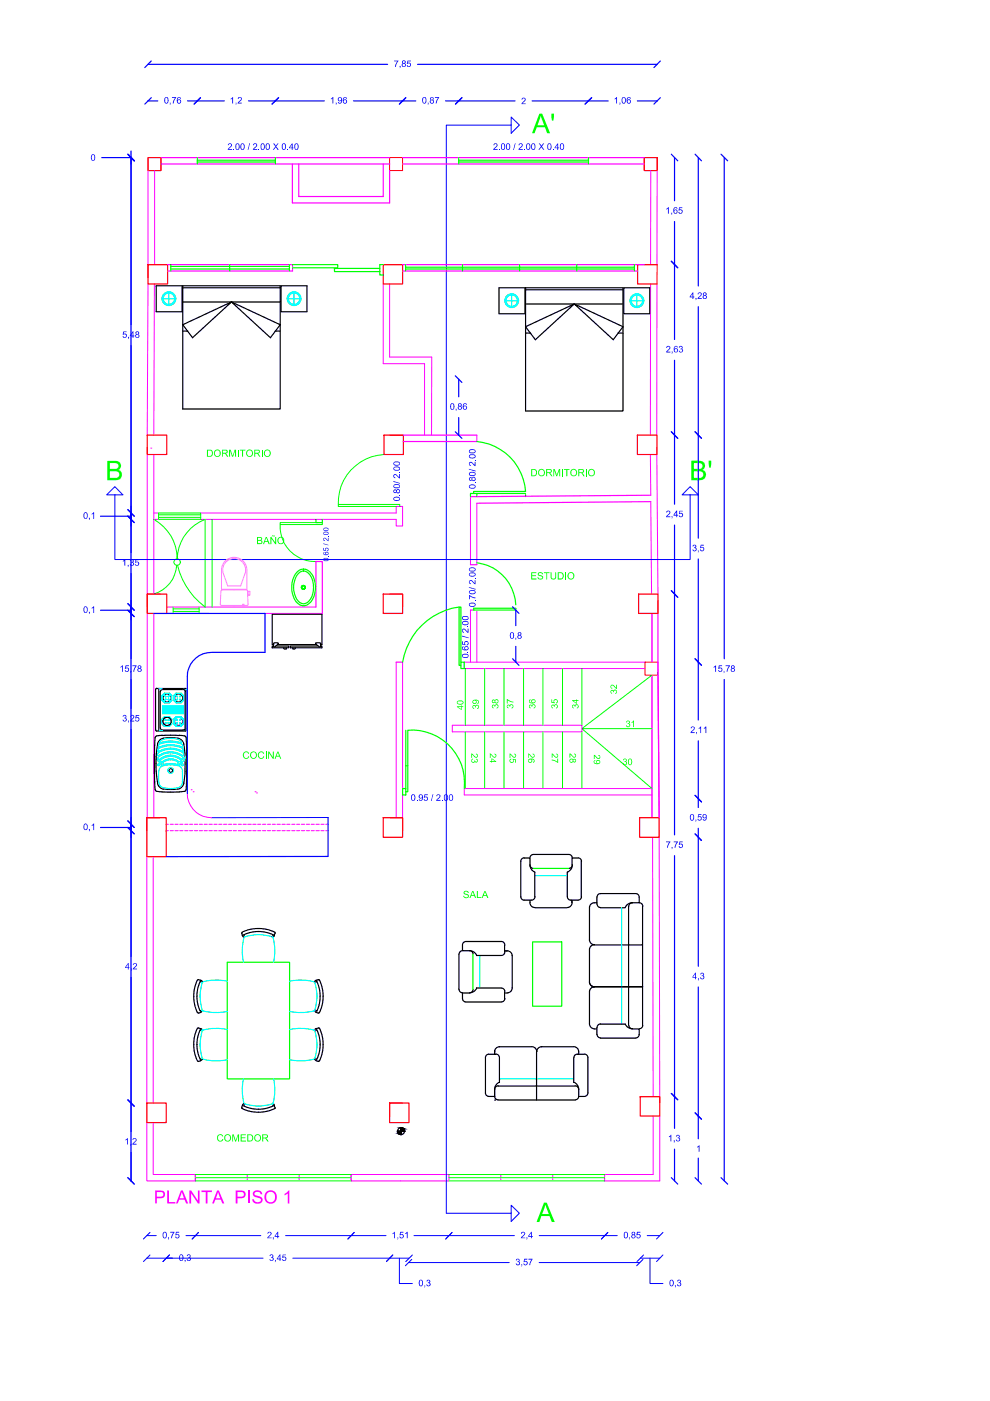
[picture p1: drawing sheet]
<svg xmlns="http://www.w3.org/2000/svg" width="210mm" height="297mm" viewBox="0 0 210 297" stroke-linecap="round" stroke-linejoin="round" font-family="sans-serif">
<!-- layer: Escalera -->
<path d="M31.4 33.4h2.7v2.8h-2.7zM82.6 33.4h2.8v2.8h-2.8zM136.6 33.4h2.7v2.8h-2.7zM34.1 56.1h-2.7v2.8M136.6 56.1h2.7v4.1M82.6 92.3h2.8M34 126h-2.8v2.7M82.6 126h2.8v2.7M136.8 140.4h2.7v2.7h-2.7zM33.9 173.4h-2.8v2.7M82.6 173.4h2.8v2.7" fill="none" stroke="#f00" stroke-width=".21"/>
<g fill="none" stroke="#f0f" stroke-width=".21">
<path d="M31.4 36.2v19.9M32.8 36.2v19.9M138 36.2l-.1 19.9M139.3 36.2v19.9M62 56.1v1.4M31.4 60.2l-.2 32.1M32.7 60.2l-.1 32.1M81.3 60.2v16.9h8.7v15.2M82.6 60.2v15.5h8.9v16.6M137.9 60.2v32.1M139.3 60.2l-.1 32.1M31.2 94.8v31.2"/>
<path d="M32 95h.1M32.6 96.4v29.6M137.9 96.4l.1 8.6M139.2 94.8l.3 31.2M32.6 108.8h51.4M85.4 107.4v4.1h-1.4v-1.4h-51.4M138 106.4l.1 19.6M31.2 128.7v44.7M32.6 130.1v43.3M35.4 128.7h31.6M138.2 130.1v10.3M84 140.4v33"/>
<path d="M85.4 140.4v33M95.9 153.8h27.5M95.9 155.2h27.5M98.4 141.7h38.4M98.4 140.4h38.4M138.2 143.1v30.3M31.1 176.1v57.8M35.2 174.8h.5M35.2 176.1h.5M36.1 174.8h.7M36.1 176.1h.7M37.1 174.8h.7"/>
<path d="M37.1 176.1h.7M38.1 174.8h.7M38.1 176.1h.7M39.2 174.8h.6M39.2 176.1h.6M40.2 174.8h.7M40.2 176.1h.7M40.5 167.4h.1M41.2 174.8h.7M41.2 176.1h.7M42.3 174.8h.6M42.3 176.1h.6"/>
<path d="M43.3 174.8h.7M43.3 176.1h.7M44.3 174.8h.7M44.3 176.1h.7M45.4 174.8h.6M45.4 176.1h.6M46.4 174.8h.6M46.4 176.1h.6M47.4 174.8h.7M47.4 176.1h.7M48.4 174.8h.7M48.4 176.1h.7"/>
<path d="M49.5 174.8h.6M49.5 176.1h.6M50.5 174.8h.7M50.5 176.1h.7M51.5 174.8h.7M51.5 176.1h.7M52.5 174.8h.8M52.5 176.1h.8M53.6 174.8h.7M53.6 176.1h.7M54.4 168.1h.1M54.6 174.8h.7"/>
<path d="M54.6 176.1h.7M55.6 174.8h.8M55.6 176.1h.8M56.7 174.8h.7M56.7 176.1h.7M57.7 174.8h.7M57.7 176.1h.7M58.7 174.8h.8M58.7 176.1h.8M59.8 174.8h.7M59.8 176.1h.7M60.8 174.8h.7"/>
<path d="M60.8 176.1h.7M61.9 174.8h.6M61.9 176.1h.6M62.9 174.8h.7M62.9 176.1h.7M63.9 174.8h.7M63.9 176.1h.7M65 174.8h.6M65 176.1h.6M66 174.8h.6M66 176.1h.6M67 174.8h.7"/>
<path d="M67 176.1h.7M68 174.8h.7M68 176.1h.7M69.1 174.8h.4M69.1 176.1h.4M98.4 167.2v1.3M138.4 177.5l.1 55M139.8 176.1l.1 57.8M32.5 181.6v52.3M31.1 236.6v13.8h10.3M32.5 238v11h8.9M138.5 236.6v12.4h-10.3"/>
<path d="M139.9 236.6v13.8h-11.7M74.4 250.4h20.8M84.9 249h10.3"/>
</g>
<path d="M69.6 173.3l-24.8 .1" fill="none" stroke="#00f" stroke-width=".21"/>
<!-- layer: PAREDES -->
<path d="M39.7 168.2a5.1 5.1 0 0 0 5.1 5.2" fill="none" stroke="#f0f" stroke-width=".21"/>
<!-- layer: Escalera -->
<g fill="none" stroke="#0f0" stroke-width=".21">
<path d="M32.6 110.1a9.5 9.5 0 0 1 5 8.4 9.1 9.1 0 0 1 5.9-8.4v18.6M37.5 119.9a6.8 6.8 0 0 1-4.9 6.1M37.6 119.9a15.6 15.6 0 0 0 5.9 8.8M45 110.1v18.6M59.4 111.2a7.4 7.4 0 0 0 7.6 7.9M67.5 110.8h-8.1v.4h8.9v-.4M98.7 141.7v12.1M98.7 155.2v12M102.8 141.7v12.1M102.8 155.2v12M106.9 141.7v12.1M106.9 155.2v12"/>
<path d="M111 141.7v12.1M111 155.2v12M115.1 141.7v12.1M115.1 155.2v12M119.3 141.7v12.1M119.3 155.2v12M123.4 141.7v12.1M123.4 155.2v12"/>
<circle cx="37.5" cy="119.2" r=".7"/>
</g>
<!-- layer: COTAS -->
<path d="M56.2 130.1h12.1" fill="none" stroke="#f0f" stroke-width=".21"/>
<!-- layer: Escalera -->
<g fill="#0f0">
<path d="M117.3 99.5h.3l.4 1.3 .5-1.3h.3v1.5h-.2v-1.3l-.5 1.3h-.1l-.5-1.3v1.3h-.2z"/>
<path d="M119.1 99.5h.2v1.5h-.2z"/>
<path d="M119.6 99.5h1.1v.1h-.4v1.4h-.2v-1.4h-.5z"/>
<path d="M124.2 99.5h.2v1.5h-.2z"/>
<path d="M46.1 240.8l.5-.3 .5 .1 .2 .3-.2 .1-.3-.4-.3 .1-.2 .1-.1 .5 .3 .6 .5-.1 .1-.3h.2v.2l-.4 .3-.7-.1-.2-.4z"/>
<path d="M49.2 240.5h.3l.5 1.3 .4-1.3h.3v1.5h-.2v-1.2l-.4 1.2h-.2l-.5-1.3v1.3h-.2z"/>
<path d="M51 240.5h1.1v.2h-.9v.4h.8v.2h-.8v.5h1v.2h-1.2z"/>
<path d="M98.4 189l.6-.1 .3 .2 .1 .2-.5-.3a.29 .29 0 0 0-.4 .3 .29 .29 0 0 0 .4 .2l.5 .3-.2 .5-.5 .1-.5-.4 .2-.1 .2 .3h.4a.3 .3 0 0 0 .2-.4 .3 .3 0 0 0-.5-.1l-.3-.2z"/>
<path d="M101.1 188.9h.2v1.3h.7v.2h-.9z"/>
<path d="M112.6 99.5h.8l.4 .2v.8l-.2 .4-1 .1zM112.8 99.6v1.2l.7-.1 .2-.4-.1-.5-.3-.2z"/>
<path d="M114.2 99.7l.7-.3 .5 .3 .1 .6-.2 .6-.7 .1-.4-.3-.1-.8zM114.6 99.6l-.3 .3 .1 .7 .2 .2h.4l.3-.4v-.5l-.3-.3z"/>
<path d="M115.8 99.5l1.1 .1 .1 .4-.4 .3 .6 .7h-.3l-.5-.7h-.4v.7h-.2zM116 99.6v.5l.7-.1a.24 .24 0 0 0 .1-.3 .24 .24 0 0 0-.3-.1z"/>
<path d="M120.9 100.2a.75 .75 0 0 1 1.5 0 .75 .75 0 0 1-1.5 0zM121.3 99.7l-.2 .3 .1 .6 .3 .2 .5-.1 .1-.3v-.6l-.4-.2z"/>
<path d="M122.6 99.5l1.2 .1v.4l-.4 .3 .6 .7h-.3l-.5-.7h-.4v.7h-.2zM122.8 99.6v.5h.4a.27 .27 0 0 0 .4-.2 .27 .27 0 0 0-.3-.3z"/>
<path d="M124.7 100.2a.76 .76 0 0 1 1.5 0 .76 .76 0 0 1-1.5 0zM125.1 99.7l-.2 .3 .1 .6 .2 .2 .5-.1 .2-.3-.1-.6-.3-.2z"/>
<path d="M47.6 241.3a.76 .76 0 0 1 1.5 0 .76 .76 0 0 1-1.5 0zM48 240.7l-.2 .3v.5l.3 .4h.3l.4-.5-.1-.5-.3-.3z"/>
<path d="M52.4 240.5h.8l.3 .2 .2 .7-.4 .6h-.9zM52.6 240.7v1.1h.6l.3-.4-.1-.6-.3-.1z"/>
<path d="M53.9 241.3a.75 .75 0 0 1 1.5 0 .75 .75 0 0 1-1.5 0zM54.2 240.8l-.1 .2 .1 .7 .3 .2 .5-.1 .1-.3-.1-.7-.3-.2z"/>
<path d="M55.6 240.5l1.1 .1 .1 .5-.4 .3 .6 .6h-.3l-.5-.6h-.4v.6h-.2zM55.8 240.7v.5h.5a.29 .29 0 0 0 .3-.2 .29 .29 0 0 0-.1-.3z"/>
<path d="M100.1 188.9h.2l.6 1.5h-.2l-.1-.4h-.7l-.1 .4h-.3zM100.2 189l-.2 .8h.5z"/>
<path d="M102.7 188.9h.2l.7 1.5h-.3l-.2-.4h-.6l-.2 .4h-.2zM102.8 189l-.2 .8h.5z"/>
<path d="M54.5 113.8h.7a.39 .39 0 0 1 .4 .3 .39 .39 0 0 1-.2 .5 .43 .43 0 0 1 .2 .5 .43 .43 0 0 1-.5 .3h-.6zM54.7 114v.5h.3a.26 .26 0 0 0 .4-.3 .26 .26 0 0 0-.4-.2zM54.7 114.7v.5h.4a.27 .27 0 0 0 .3-.3 .27 .27 0 0 0-.4-.2z"/>
<path d="M56.4 113.8h.2l.6 1.6h-.2l-.2-.5h-.7l-.1 .5h-.2zM56.4 114l-.2 .7h.5z"/>
<path d="M57.3 113.8h.2l.8 1.2v-1.2h.3v1.6h-.3l-.8-1.2v1.2h-.2zM57.6 113.6l.2-.1 .5 .1a.25 .25 0 0 1-.2 .2 .25 .25 0 0 1-.3-.2v.2z"/>
<path d="M58.9 114.1l.5-.3 .6 .2 .3 .4-.2 .7-.4 .3-.6-.2-.3-.4zM59.2 114.1l-.2 .3 .1 .5 .3 .3 .5-.1 .1-.2v-.7l-.4-.2z"/>
</g>
<path d="M101.1 92.3v1.3M99.8 105.3v14.4M101.1 106.7v13M99.8 129.3v11.1M101.1 129.3v11.1M95.9 153.8v1.4M98.4 168.5h39.8M98.4 167.2h39.8" fill="none" stroke="#f0f" stroke-width=".21"/>
<path d="M123.4 154.5l14.8 12.7M138.2 143.1l-14.8 11.4h14.8" fill="none" stroke="#0f0" stroke-width=".21"/>
<g fill="#0f0">
<path d="M99.9 159.7l.8 .6a.27 .27 0 0 0 .3 .2 .27 .27 0 0 0 .2-.3 .27 .27 0 0 0-.3-.3l.1-.1 .3 .3-.1 .5h-.5l-.6-.6v.7h-.2z"/>
<path d="M100 161l.2-.2 .1 .2a.27 .27 0 0 0-.2 .3 .27 .27 0 0 0 .3 .2 .27 .27 0 0 0 .2-.3h.1a.24 .24 0 0 0 .2 .3 .24 .24 0 0 0 .3-.2 .24 .24 0 0 0-.3-.2l.1-.3 .3 .3-.2 .5-.2 .1-.2-.2-.2 .2h-.3l-.3-.2z"/>
<path d="M103.9 159.7l.8 .8a.27 .27 0 0 0 .4-.2 .27 .27 0 0 0-.3-.4l.2-.1 .2 .2v.5l-.2 .1h-.4l-.6-.6v.7h-.1z"/>
<path d="M108 159.7l.9 .8a.27 .27 0 0 0 .4-.2 .27 .27 0 0 0-.3-.4l.1-.1 .3 .2v.5l-.2 .1h-.4l-.6-.6v.7h-.2z"/>
<path d="M108.1 161l.2-.2 .1 .2a.3 .3 0 0 0-.1 .5 .3 .3 0 0 0 .5 0 .3 .3 0 0 0-.1-.5v-.1l.7 .1v.7h-.2v-.6h-.3v.5l-.3 .2-.4-.1-.2-.4z"/>
<path d="M112 159.7l.8 .8a.27 .27 0 0 0 .4-.2 .27 .27 0 0 0-.3-.4l.1-.1 .3 .2-.1 .6h-.5l-.6-.6v.7h-.1z"/>
<path d="M117 159.7l.7 .7a.27 .27 0 0 0 .5-.1 .27 .27 0 0 0-.3-.4l.1-.1 .3 .2-.1 .6h-.5l-.5-.6v.7h-.2z"/>
<path d="M117 161.1l.6 .1 .6 .3v-.7h.1v.9l-1.3-.5z"/>
<path d="M120.7 159.7l.4 .2 .4 .4a.26 .26 0 0 0 .5 0 .26 .26 0 0 0-.3-.4v-.1l.4 .1v.4l-.1 .3h-.4l-.7-.7v.7h-.2z"/>
<path d="M125.9 160l.8 .7h.4a.26 .26 0 0 0 0-.3 .26 .26 0 0 0-.3-.2l.1-.1a.45 .45 0 0 1 .4 .4 .45 .45 0 0 1-.5 .5 .45 .45 0 0 1-.4-.4l-.3-.4v.7h-.2z"/>
<path d="M132.1 161l.4-.2a.35 .35 0 0 1 .4 .3 .35 .35 0 0 1-.2 .4l.3 .3-.2 .4h-.5l-.2-.3h.2a.26 .26 0 0 0 .3 .1 .26 .26 0 0 0 .1-.3 .26 .26 0 0 0-.3-.1l.1-.2a.23 .23 0 0 0 .2-.3 .23 .23 0 0 0-.3-.2 .23 .23 0 0 0-.1 .3h-.2z"/>
<path d="M104.2 160.8l1 .8h-.9v.1l-.1-.1h-.3v-.2h.3zM104.3 161v.4h.7z"/>
<path d="M112 161l.3-.2 .8 .1 .2 .3v.3l-.3 .2v-.1a.32 .32 0 0 0 .1-.5 .32 .32 0 0 0-.4-.1l.2 .4-.3 .3-.6-.1zM112.1 161.3a.3 .3 0 0 0 .6 0 .3 .3 0 0 0-.6 0z"/>
<path d="M120.8 161l.2-.2h.3l.2 .3 .1-.2a.37 .37 0 0 1 .5 .1 .37 .37 0 0 1-.1 .5 .37 .37 0 0 1-.5 0l-.2 .2h-.4l-.2-.2zM121.6 161.3a.22 .22 0 0 0 .4 0 .22 .22 0 0 0-.4 0zM120.9 161.3a.28 .28 0 0 0 .5 0 .28 .28 0 0 0-.5 0z"/>
<path d="M125.9 161.3l.3-.2v.2a.32 .32 0 0 0-.1 .4 .32 .32 0 0 0 .4 .2l-.1-.2v-.4l.2-.2h.4l.2 .2v.5l-.4 .2-.8-.1-.1-.3zM126.5 161.5a.3 .3 0 0 0 .6 0 .3 .3 0 0 0-.6 0z"/>
<path d="M133.3 160.9l.4-.1 .3 .3v.8l-.3 .3h-.3l-.2-.3zM133.5 161l-.2 .2 .1 .7a.27 .27 0 0 0 .3 .1 .27 .27 0 0 0 .1-.3v-.6z"/>
</g>
<path d="M85.4 107.4h-1.4v1.4M41.4 249v1.4M74.4 250.4v-1.4h20.8v1.4M106.2 249v1.4M117.2 249v1.4M128.2 249v1.4" fill="none" stroke="#f0f" stroke-width=".21"/>
<path d="M81.4 96.4a10.2 10.2 0 0 0-9.7 10.5M84 107.4h-12.3v-.5h13.1v.5M95.2 249h33M95.2 249.7h33M95.2 250.4h33" fill="none" stroke="#0f0" stroke-width=".21"/>
<g fill="#0f0">
<path d="M51.6 159.6l.4-.3 .7 .2 .1 .3-.7-.3-.4 .4v.5l.3 .3 .5-.1 .1-.3 .2 .1-.2 .4-.6 .1-.3-.2-.2-.5z"/>
<path d="M54.8 159.6l.5-.3 .6 .2 .1 .3h-.2l-.3-.3h-.4l-.2 .4v.5l.3 .3 .5-.1 .1-.3 .2 .1-.2 .4-.6 .1-.4-.2-.1-.5z"/>
<path d="M56.3 159.4h.2v1.5h-.2z"/>
<path d="M56.9 159.4h.2l.7 1.1v-1.1h.3v1.5h-.3l-.8-1.2v1.2h-.1z"/>
<path d="M132.8 152.9l.4-.1a.33 .33 0 0 1 .4 .3 .33 .33 0 0 1-.2 .3l.2 .2-.2 .5h-.5l-.2-.2 .2-.1a.27 .27 0 0 0 .3 .2 .27 .27 0 0 0 .2-.3 .27 .27 0 0 0-.3-.2v-.2a.23 .23 0 0 0 .3-.2 .23 .23 0 0 0-.3-.2l-.2 .3-.2-.1z"/>
<path d="M134 153.1l.4-.3v1.3h-.1v-1l-.4 .2z"/>
<path d="M129.5 146.4h.1a.26 .26 0 0 1 .3-.1 .26 .26 0 0 1 .2 .2l.1-.3h.4l.2 .3v.3l-.4 .3 .3-.3a.29 .29 0 0 0-.3-.4 .29 .29 0 0 0-.3 .4l-.1-.1a.23 .23 0 0 0-.2-.2 .23 .23 0 0 0-.2 .2 .23 .23 0 0 0 .2 .2v.2l-.3-.2z"/>
<path d="M129.6 145.2h.5l.6 .6v-.6h.1v.9l-.3-.1-.6-.7a.26 .26 0 0 0-.3 .3 .26 .26 0 0 0 .3 .3l-.1 .1-.3-.1-.1-.5z"/>
<path d="M121.3 149.6l.3-.2 .3 .2a.43 .43 0 0 1 .8 0 .43 .43 0 0 1-.4 .6v-.2l.2-.1a.27 .27 0 0 0-.2-.4 .27 .27 0 0 0-.3 .4h-.2a.22 .22 0 0 0-.1-.3 .22 .22 0 0 0-.3 .1 .22 .22 0 0 0 .2 .3v.2l-.3-.2z"/>
<path d="M116.9 149.6l.3-.2 .3 .2a.43 .43 0 0 1 .8 0 .43 .43 0 0 1-.4 .6v-.2l.2-.1a.27 .27 0 0 0-.2-.4 .27 .27 0 0 0-.3 .4h-.2a.22 .22 0 0 0-.1-.3 .22 .22 0 0 0-.3 .1 .22 .22 0 0 0 .2 .3v.2l-.3-.2z"/>
<path d="M116.9 148.3h.2v.6h.3v-.5l.3-.2 .4 .1 .2 .5-.2 .3-.2 .1v-.2a.3 .3 0 0 0 .2-.5 .3 .3 0 0 0-.5 0v.6l-.7-.1z"/>
<path d="M112.2 149.5l.3-.1 .3 .2 .2-.3 .4 .1 .2 .5-.4 .3 .2-.5a.27 .27 0 0 0-.4-.2 .27 .27 0 0 0-.1 .4h-.2a.23 .23 0 0 0-.1-.4 .23 .23 0 0 0-.3 .2 .23 .23 0 0 0 .2 .3v.2l-.3-.2z"/>
<path d="M107.5 149.5l.4-.1 .2 .2 .2-.3h.3l.3 .3v.3l-.3 .3-.2-.2a.27 .27 0 0 0 .3-.3 .27 .27 0 0 0-.3-.2 .27 .27 0 0 0-.2 .4h-.2a.24 .24 0 0 0-.1-.3 .24 .24 0 0 0-.3 .2 .24 .24 0 0 0 .2 .2v.2l-.3-.1z"/>
<path d="M107.5 148.2l.8 .5 .6 .1v.1h-.6l-.7-.4v.7h-.1z"/>
<path d="M104.4 149.5l.3-.1 .2 .2 .2-.3 .4 .1 .2 .6-.3 .2-.1-.2a.27 .27 0 0 0 .2-.3 .27 .27 0 0 0-.3-.2 .27 .27 0 0 0-.2 .4l-.1-.1a.23 .23 0 0 0-.2-.2 .23 .23 0 0 0-.3 .1 .23 .23 0 0 0 .2 .3l.1 .2-.4-.2z"/>
<path d="M100.3 149.6l.3-.1 .2 .2 .2-.3 .4 .1 .2 .5-.3 .3-.2-.2a.27 .27 0 0 0 .3-.3 .27 .27 0 0 0-.4-.2 .27 .27 0 0 0-.1 .4h-.2a.23 .23 0 0 0-.2-.3 .23 .23 0 0 0-.2 .2 .23 .23 0 0 0 .3 .2l-.2 .2-.2-.2z"/>
<path d="M53 160.1a.8 .8 0 0 1 1.6 0 .8 .8 0 0 1-1.6 0zM53.4 159.7l-.2 .2 .1 .6 .3 .2 .5-.1 .2-.4-.1-.5-.3-.2z"/>
<path d="M58.8 159.4h.2l.6 1.5h-.2l-.2-.5h-.6l-.2 .5h-.2zM58.9 159.5l-.3 .7h.6z"/>
<path d="M121.3 148.4h.9l.1-.1v.1h.4v.2h-.4v.6h-.1zM121.6 148.6l.6 .4v-.4z"/>
<path d="M112.2 148.4l.3-.1v.1a.32 .32 0 0 0-.1 .5 .32 .32 0 0 0 .4 .1l-.2-.3 .1-.3 .4-.2 .3 .2 .1 .5-.4 .3-.8-.2zM112.8 148.6a.3 .3 0 0 0 .6 0 .3 .3 0 0 0-.6 0z"/>
<path d="M104.3 148.5l.5-.2 .1 .2 .2-.2 .2-.1 .3 .2 .1 .5-.3 .3-.4-.1-.1-.2-.1 .2h-.3l-.2-.3zM104.4 148.7a.25 .25 0 0 0 .5 0 .25 .25 0 0 0-.5 0zM105 148.7a.3 .3 0 0 0 .6 0 .3 .3 0 0 0-.6 0z"/>
<path d="M100.3 148.5l.3-.1h.8l.2 .5-.4 .3v-.1a.31 .31 0 0 0 .1-.5 .31 .31 0 0 0-.4-.1l.2 .5-.3 .2-.6-.1zM100.3 148.8a.31 .31 0 0 0 .6 0 .31 .31 0 0 0-.6 0z"/>
<path d="M96.9 149.7h.9l.1-.1v.1h.3v.2h-.3v.6h-.1zM97.1 149.9l.7 .4v-.4z"/>
<path d="M96.9 148.7l.3-.2h.7l.3 .2 .1 .3-.3 .4h-.8l-.3-.3zM97 148.8a.53 .53 0 0 0 .3 .4 .53 .53 0 0 0 .6 0l.2-.3-.1-.2z"/>
</g>
<path d="M85.4 233.9h-2.8v2.7" fill="none" stroke="#f00" stroke-width=".21"/>
<path d="M35.4 130.1h8.9" fill="none" stroke="#f0f" stroke-width=".21"/>
<path d="M33.6 108.8h9v1.3h-9zM33.6 109.7h9M33.6 109.1h9M36.7 129.6h5.5M36.7 129.1h5.5M42.2 128.7v1.4" fill="none" stroke="#0f0" stroke-width=".21"/>
<g fill="#f0f">
<path d="M35.4 252.4h.4v2.5h1.4v.3h-1.8z"/>
<path d="M40.1 252.4h.4l1.5 2.2v-2.2h.3v2.8h-.3l-1.5-2.2v2.2h-.4z"/>
<path d="M42.7 252.4h2.2v.3h-.9v2.5h-.4v-2.5h-.9z"/>
<path d="M32.9 252.4l1.7 .1 .4 .5v.5l-.3 .4-.5 .2h-1v1.1h-.3zM33.2 252.7v1h1l.4-.2-.1-.7z"/>
<path d="M38.4 252.4h.3l1.2 2.8h-.4l-.4-.8h-1.1l-.3 .8h-.4zM38.5 252.7l-.4 1.4h.9z"/>
<path d="M46 252.4h.4l1.2 2.8h-.5l-.3-.8h-1.2l-.2 .8h-.4zM46.2 252.7l-.4 1.4h.9z"/>
<path d="M50 252.4h1.5l.5 .3 .1 .3-.1 .6-.2 .3-.5 .2h-1v1.1h-.3zM50.3 252.7v1h1l.4-.2v-.4l-.2-.3z"/>
</g>
<path d="M52.8 252.4v2.8" fill="none" stroke="#f0f" stroke-width=".38"/>
<g fill="#f0f">
<path d="M53.7 252.7l.5-.3h.8l.5 .3 .1 .5h-.3l-.2-.4-.3-.1h-.5l-.3 .2a.49 .49 0 0 0 .1 .6 .49 .49 0 0 0 .6 0l.9 .5v.6l-.5 .6h-1l-.4-.4-.2-.5h.3l.3 .5 .4 .1 .6-.1 .2-.4-.2-.3-1.3-.5-.2-.3z"/>
<path d="M60.3 253.1l.5-.2 .3-.5h.3v2.8h-.4v-2.2l-.6 .4z"/>
<path d="M56.3 252.9l.9-.5h.6l.5 .3 .4 .8v.6l-.5 .9-.5 .2h-.6l-.7-.4-.3-.7v-.8zM56.7 253l-.3 .5 .2 1 .6 .4 .8-.2 .3-.6v-.6l-.2-.5-.5-.3h-.5z"/>
</g>
<path d="M123.4 153.8v1.4" fill="none" stroke="#f0f" stroke-width=".21"/>
<path d="M36.7 128.7v1.4" fill="none" stroke="#0f0" stroke-width=".21"/>
<g fill="#0f0">
<path d="M48.6 95.3h.3l.4 1.3 .5-1.3h.3v1.5h-.3v-1.2l-.4 1.2h-.2l-.4-1.2v1.2h-.2z"/>
<path d="M50.4 95.3h.2v1.5h-.2z"/>
<path d="M50.9 95.3h1.1v.2h-.5v1.3h-.2v-1.3h-.4z"/>
<path d="M55.5 95.3h.1v1.5h-.1z"/>
<path d="M43.9 95.3h.8l.3 .3 .1 .7-.3 .5h-.9zM44.1 95.5v1.2l.7-.1 .1-.9-.3-.2z"/>
<path d="M45.4 96.1a.77 .77 0 0 1 1.5 0 .77 .77 0 0 1-1.5 0zM45.8 95.6l-.2 .3v.5l.3 .3h.3l.4-.3-.1-.7-.3-.2z"/>
<path d="M47.1 95.3h.8a.4 .4 0 0 1 .4 .5 .4 .4 0 0 1-.4 .4l.5 .6h-.3l-.4-.6h-.4v.6h-.2zM47.3 95.5v.5h.4a.25 .25 0 0 0 .4-.2 .25 .25 0 0 0-.3-.3z"/>
<path d="M52.2 96.1a.76 .76 0 0 1 1.5 0 .76 .76 0 0 1-1.5 0zM52.6 95.6l-.2 .4v.4l.4 .3 .4-.1 .2-.4-.1-.6-.2-.1z"/>
<path d="M53.9 95.3l1.1 .1 .1 .5-.4 .3 .5 .6h-.2l-.5-.6h-.4v.6h-.2zM54.1 95.5v.5h.5a.25 .25 0 0 0 .3-.2 .25 .25 0 0 0-.3-.3z"/>
<path d="M55.9 96.1a.8 .8 0 0 1 1.6 0 .8 .8 0 0 1-1.6 0zM56.4 95.6l-.3 .4 .1 .4 .3 .3 .5-.1 .2-.4-.1-.6-.3-.1z"/>
</g>
<!-- layer: COTAS -->
<path d="M108.4 26.5v-1.7l1.7 1.7-1.7 1.8v-1.8h-13.8v230.7h13.8v1.8l1.7-1.8-1.7-1.7v1.7M22.6 104.9l1.8-1.7 1.6 1.7zM24.4 104.9v13.7h121.9v-13.7M146.3 103.2l1.8 1.7h-3.5zM31.1 262h2M39.4 262h2" fill="none" stroke="#00f" stroke-width=".21"/>
<!-- layer: COLUMNAS -->
<g fill="none" stroke="#f00" stroke-width=".25">
<path d="M31.4 56.1h4.1v4.1h-4.1zM81.3 56.1h4.1v4.1h-4.1zM139.3 56.1h-4.1v4.1h4.1M31.2 92.3h4.2v4.1h-4.2zM81.4 92.3h4.1v4.1h-4.1zM135.1 92.3h4.2v4.1h-4.2zM31.2 126h4.2v4.1h-4.2zM81.3 126h4.1v4.1h-4.1zM135.4 126h4.1v4.1h-4.1zM31.1 173.4h4.1v8.2h-4.1zM81.3 173.4h4.1v4.1h-4.1zM31.1 233.9h4.1v4.1h-4.1z"/>
<path d="M82.6 233.9h4.1v4.1h-4.1zM135.7 232.5h4.2v4.1h-4.2z"/>
</g>
<!-- layer: PAREDES -->
<path d="M139.5 127.3v13.1M139.5 143.1l.3 30.3" fill="none" stroke="#f0f" stroke-width=".25"/>
<!-- layer: 0 -->
<path d="M31.8 261.3l-1.4 1.4M42.1 261.3l-1.4 1.4" fill="none" stroke="#00f" stroke-width=".21"/>
<!-- layer: COTAS -->
<g fill="#00f">
<path d="M35.6 262.4h.2l-.1 .4z"/>
<path d="M36.1 261.2h.9l-.5 1.3h-.2v-.4l.5-.8h-.7z"/>
<path d="M37.3 261.2h.7v.1h-.6v.4h.5l.1 .1v.5l-.3 .3h-.3l-.3-.4 .4 .2a.3 .3 0 0 0 .4-.4 .3 .3 0 0 0-.5-.1h-.2z"/>
<path d="M34.6 261.3l.5-.1 .2 .2 .1 .8-.3 .4h-.3l-.3-.3zM34.8 261.3l-.2 .8a.33 .33 0 0 0 .5 .2 .33 .33 0 0 0 .1-.5v-.4z"/>
</g>
<path d="M41.4 262h13.9M60.6 262h13.8" fill="none" stroke="#00f" stroke-width=".21"/>
<!-- layer: 0 -->
<path d="M42.1 261.3l-1.4 1.4M75.1 261.3l-1.3 1.4" fill="none" stroke="#00f" stroke-width=".21"/>
<!-- layer: COTAS -->
<g fill="#00f">
<path d="M56.8 261.3l.5-.1 .2 .1v.5l-.6 .6h.7v.1h-.9l.7-.8a.27 .27 0 0 0-.2-.4 .27 .27 0 0 0-.3 .3l-.2-.1z"/>
<path d="M57.8 262.4h.3l-.2 .4z"/>
<path d="M58.9 261.2h.1v.9h.2v.1h-.2v.3h-.2v-.3h-.6zM58.8 261.4l-.4 .7h.4z"/>
</g>
<path d="M74.4 262h7.4M87.8 262h7.4" fill="none" stroke="#00f" stroke-width=".21"/>
<!-- layer: 0 -->
<path d="M75.1 261.3l-1.3 1.4M95.9 261.3l-1.4 1.4" fill="none" stroke="#00f" stroke-width=".21"/>
<!-- layer: COTAS -->
<g fill="#00f">
<path d="M83.2 261.5l.5-.3v1.3h-.2v-1l-.3 .2z"/>
<path d="M84.3 262.4h.1l-.1 .4z"/>
<path d="M84.9 261.2h.6v.1h-.5l-.1 .4h.5l.2 .5-.3 .4h-.3l-.3-.2v-.2h.2l.3 .2 .2-.3a.28 .28 0 0 0-.2-.3 .28 .28 0 0 0-.3 .1h-.2z"/>
<path d="M85.9 261.5l.5-.3v1.3h-.2v-1l-.3 .2z"/>
</g>
<path d="M95.2 262h13.9M114.3 262h13.9" fill="none" stroke="#00f" stroke-width=".21"/>
<!-- layer: 0 -->
<path d="M95.9 261.3l-1.4 1.4M128.9 261.3l-1.4 1.4" fill="none" stroke="#00f" stroke-width=".21"/>
<!-- layer: COTAS -->
<g fill="#00f">
<path d="M110.5 261.3l.2-.1 .6 .1v.5l-.6 .6h.7v.1h-1l.7-.8a.27 .27 0 0 0-.2-.4 .27 .27 0 0 0-.3 .3l-.1-.1z"/>
<path d="M111.6 262.4h.2l-.1 .4z"/>
<path d="M112.6 261.2h.1v.9h.3v.1h-.3v.3h-.1v-.3h-.6zM112.6 261.4l-.4 .7h.4z"/>
</g>
<path d="M128.2 262h2.7M137.2 262h2.7" fill="none" stroke="#00f" stroke-width=".21"/>
<!-- layer: 0 -->
<path d="M128.9 261.3l-1.4 1.4M140.6 261.3l-1.4 1.4" fill="none" stroke="#00f" stroke-width=".21"/>
<!-- layer: COTAS -->
<g fill="#00f">
<path d="M133.4 262.4h.2l-.2 .4z"/>
<path d="M135.1 261.2h.7v.1h-.6l-.1 .4 .5-.1 .2 .3v.3l-.2 .3h-.5l-.2-.2 .2-.1a.29 .29 0 0 0 .4 .1 .29 .29 0 0 0 0-.5 .29 .29 0 0 0-.4 .1h-.2z"/>
<path d="M132.4 261.3l.5-.1 .2 .3v.8l-.3 .3-.5-.2v-.9zM132.6 261.3l-.2 .2 .1 .8a.31 .31 0 0 0 .4 0 .31 .31 0 0 0 .1-.4l-.1-.4z"/>
<path d="M134 261.3l.5-.1 .2 .4a.19 .19 0 0 0-.2 .2 .19 .19 0 0 0 .2 .2l.1 .2-.3 .3h-.5l-.2-.3 .1-.3 .2-.1-.2-.2zM134.1 261.5a.22 .22 0 0 0 .4 0 .22 .22 0 0 0-.4 0zM134 262.1a.3 .3 0 0 0 .6 0 .3 .3 0 0 0-.6 0z"/>
</g>
<path d="M31.1 266.8h5.5" fill="none" stroke="#00f" stroke-width=".21"/>
<!-- layer: 0 -->
<path d="M31.8 266.1l-1.4 1.4M35.9 266.1l-1.3 1.4" fill="none" stroke="#00f" stroke-width=".21"/>
<!-- layer: COTAS -->
<g fill="#00f">
<path d="M39.1 267.1h.2l-.1 .5z"/>
<path d="M39.7 266.1l.2-.1h.4l.1 .3-.2 .3a.41 .41 0 0 1 0 .7 .41 .41 0 0 1-.6-.3l.2-.1a.28 .28 0 0 0 .3 .3 .28 .28 0 0 0 .2-.3 .28 .28 0 0 0-.4-.2v-.2a.24 .24 0 0 0 .3-.1 .24 .24 0 0 0-.2-.3 .24 .24 0 0 0-.2 .2h-.2z"/>
<path d="M38.1 266.1l.5-.1 .2 .2 .1 .8-.3 .3h-.3l-.3-.2zM38.3 266.1l-.1 .8a.29 .29 0 0 0 .4 .3 .29 .29 0 0 0 .1-.5v-.5z"/>
</g>
<path d="M35.2 266.8h20.6M62.1 266.8h20.5" fill="none" stroke="#00f" stroke-width=".21"/>
<!-- layer: 0 -->
<path d="M35.9 266.1l-1.3 1.4M83.3 266.1l-1.4 1.4" fill="none" stroke="#00f" stroke-width=".21"/>
<!-- layer: COTAS -->
<g fill="#00f">
<path d="M57.2 266.1l.5-.1 .3 .2-.1 .3-.1 .1 .2 .2v.4l-.6 .1-.3-.3 .2-.1a.28 .28 0 0 0 .3 .3 .28 .28 0 0 0 .2-.3 .28 .28 0 0 0-.3-.2l.1-.2a.21 .21 0 0 0 .2-.2 .21 .21 0 0 0-.3-.2 .21 .21 0 0 0-.2 .2h-.1z"/>
<path d="M58.3 267.1h.2l-.2 .5z"/>
<path d="M60 266h.6v.1h-.5l-.1 .4 .4-.1 .3 .4-.1 .4-.2 .1h-.5l-.1-.3h.2a.28 .28 0 0 0 .4 .1 .28 .28 0 0 0 0-.4 .28 .28 0 0 0-.4 0h-.2z"/>
<path d="M59.3 266h.2v.8h.1v.2h-.1v.3h-.2v-.3h-.6zM59.3 266.2l-.4 .6h.4z"/>
</g>
<path d="M82.6 266.8h4.1M84.7 266.8v5.3h2.7" fill="none" stroke="#00f" stroke-width=".21"/>
<g fill="#00f">
<path d="M90 272.5h.1l-.1 .5z"/>
<path d="M90.5 271.4l.5-.1 .2 .3-.2 .4 .3 .1-.1 .5-.5 .1-.3-.4h.2l.1 .2a.27 .27 0 0 0 .4-.2 .27 .27 0 0 0-.4-.3l.2-.1a.24 .24 0 0 0 .1-.3 .24 .24 0 0 0-.3-.2 .24 .24 0 0 0-.1 .3h-.2z"/>
<path d="M88.9 271.5l.2-.2a.72 .72 0 0 1 .6 .5 .72 .72 0 0 1-.1 .7l-.2 .2-.5-.1-.1-.4zM89.1 271.5l-.1 .8a.29 .29 0 0 0 .4 .2 .29 .29 0 0 0 .1-.4v-.5z"/>
</g>
<!-- layer: 0 -->
<path d="M83.3 266.1l-1.4 1.4M87.3 267l-1.3 1.4M87.4 266.1l-1.4 1.4M136.3 267l-1.3 1.4" fill="none" stroke="#00f" stroke-width=".21"/>
<!-- layer: COTAS -->
<path d="M86.6 267.7h21.4M114.3 267.7h21.4" fill="none" stroke="#00f" stroke-width=".21"/>
<g fill="#00f">
<path d="M109.4 267l.6-.1a.31 .31 0 0 1 .2 .3 .31 .31 0 0 1-.2 .3 .42 .42 0 0 1 0 .7 .42 .42 0 0 1-.6-.3h.1l.2 .2a.27 .27 0 0 0 .4-.2 .27 .27 0 0 0-.4-.3v-.2a.23 .23 0 0 0 .3-.1 .23 .23 0 0 0-.2-.3 .23 .23 0 0 0-.2 .2h-.2z"/>
<path d="M110.5 268.1h.2l-.2 .4 .1-.3z"/>
<path d="M111.1 266.9h.7v.2h-.5l-.1 .3h.5l.2 .6-.2 .2-.4 .1-.3-.3 .1-.1a.33 .33 0 0 0 .5 .1 .33 .33 0 0 0 0-.5 .33 .33 0 0 0-.5 .1h-.1z"/>
<path d="M112 266.9h.9l-.5 1.3h-.2l.1-.4 .4-.7h-.7z"/>
</g>
<path d="M135.7 266.8h4.2M137.8 266.8v5.3h2.8" fill="none" stroke="#00f" stroke-width=".21"/>
<g fill="#00f">
<path d="M143.1 272.5h.2l-.2 .5z"/>
<path d="M143.6 271.5l.6-.2 .2 .2-.2 .4 .3 .3-.1 .4-.5 .1-.4-.4 .2 .1a.27 .27 0 0 0 .4 .1 .27 .27 0 0 0 .1-.3 .27 .27 0 0 0-.3-.2v-.1a.23 .23 0 0 0 .3-.2 .23 .23 0 0 0-.3-.3 .23 .23 0 0 0-.2 .3h-.1z"/>
<path d="M142 271.5l.6-.2 .2 .3v.8l-.3 .3h-.3l-.2-.2zM142.3 271.5l-.2 .2v.6a.27 .27 0 0 0 .3 .3 .27 .27 0 0 0 .2-.4v-.6z"/>
</g>
<!-- layer: 0 -->
<path d="M136.5 266.1l-1.4 1.4M140.6 266.1l-1.4 1.4" fill="none" stroke="#00f" stroke-width=".21"/>
<g fill="none" stroke="#ff7fff" stroke-width=".21">
<path d="M48 118.8a2.69 2.69 0 0 1 2.8-.4 2.69 2.69 0 0 1 1.5 2.5v4h-5.3v-4a2.68 2.68 0 0 1 1-2.1zM46.7 128.1l.3 .3h5.3M46.8 125.4l-.1 2.7M47.1 125.1h5.1l.3 .2M47.1 125.1l-.3 .2M49.6 124.9v.2M49.6 128.4v.1M51.4 128.1h.3v.6h-.3zM51.9 121.7l-.9 2.5h-2.7l-.9-2.5a2.43 2.43 0 0 1 2.2-3.3 2.43 2.43 0 0 1 2.3 3.3M52.5 125.4l.1 2.7M52.5 125.7h.1M52.5 125.9h.1"/>
<path d="M52.6 125.4h.4v.8h-.4zM52.6 128.1l-.2 .3"/>
</g>
<!-- layer: LPV -->
<g fill="none" stroke="#000" stroke-width=".25">
<path d="M84.3 239.8h1.4h-.7M84.3 239.8h.7v.8M84.3 239.8h.1M84.3 239.8a.74 .74 0 0 0 .7 .8M85 239.1h.1M85 239.8h.1M85 239.1v1.5M85 239.1a.74 .74 0 0 1 .8 .7M85.7 239.8h.1M85 240.6h.1"/>
<circle cx="85" cy="239.8" r=".74"/>
</g>
<g fill="#000" stroke="#000" stroke-width=".21">
<path d="M85 239.1h.1zM84.8 240.5l.2 .1z"/>
<path d="M84.3 239.8l.7 .2v-.2zM84.3 239.8l.7 .2h-.7z"/>
<path d="M84.3 240l.7 .1v-.1zM84.3 240l.7 .1h-.7z"/>
<path d="M85 239.1h.3zM85 239.1h.3z"/>
<path d="M85 239.1l.4 .1zM85 239.1l.4 .1z"/>
<path d="M85 239.2h.5zM85 239.2h.5z"/>
<path d="M85 239.2l.6 .2zM85 239.2l.6 .2h-.6z"/>
<path d="M85 239.4l.7 .1zM85 239.4l.7 .1z"/>
<path d="M85 239.5l.7 .1v-.1zM85 239.5l.7 .1h-.7z"/>
<path d="M85 239.6l.7 .1v-.1zM85 239.6l.7 .1h-.7z"/>
<path d="M85 239.7l.7 .1v-.1zM85 239.7l.7 .1h-.7z"/>
<path d="M84.3 240.1l.7 .1v-.1zM84.3 240.1l.7 .1h-.6z"/>
<path d="M84.4 240.2l.6 .1zM84.4 240.2l.6 .1z"/>
<path d="M84.4 240.3l.6 .1zM84.4 240.3l.6 .1z"/>
<path d="M84.6 240.4l.4 .1zM84.6 240.4l.4 .1z"/>
<path d="M84.6 240.5h.4zM84.6 240.5h.4z"/>
<path d="M84.9 240.6h.1zM84.8 240.5l.2 .1z"/>
</g>
<!-- layer: COTAS -->
<g fill="#00f">
<path d="M84.6 104.9h.2v.1h-.2z"/>
<path d="M83.4 102l1.4 .4v.1l-1.4-.3z"/>
<path d="M83.5 100.7l.4-.2 .7 .7v-.7h.2v.9l-.8-.6a.27 .27 0 0 0-.5 .1 .27 .27 0 0 0 .3 .3v.2l-.3-.1z"/>
<path d="M84.6 100h.2v.3h-.2z"/>
<path d="M69.5 117.9h.2v.2h-.2z"/>
<path d="M68.6 116.2h.1v.4l.3 .1a.37 .37 0 0 1 .1-.5 .37 .37 0 0 1 .5 .2 .37 .37 0 0 1-.2 .5v-.2a.24 .24 0 0 0 .1-.3 .24 .24 0 0 0-.4-.1 .24 .24 0 0 0 0 .4v.1l-.5-.1z"/>
<path d="M68.5 115.2l1.2 .4-1.2-.3z"/>
<path d="M68.6 114.2l.4-.2 .5 .6v-.6h.2v.7l-.6-.4a.22 .22 0 0 0-.2-.2 .22 .22 0 0 0-.2 .3 .22 .22 0 0 0 .2 .2l-.1 .1-.2-.1z"/>
<path d="M69.5 113.6h.2v.2h-.2z"/>
<path d="M88.3 169.6h.2v.2h-.2z"/>
<path d="M90 168.4h.7v.2h-.6v.4l.4-.1 .2 .2v.5l-.3 .2h-.4l-.2-.4 .2 .1a.3 .3 0 0 0 .5 0 .3 .3 0 0 0 0-.4 .3 .3 0 0 0-.5 0h-.2z"/>
<path d="M91.8 168.4h.1l-.4 1.4h-.1z"/>
<path d="M92.6 168.6l.2-.2 .6 .2-.1 .5-.6 .5h.7v.2h-.9l.7-1a.28 .28 0 0 0-.3-.3 .28 .28 0 0 0-.2 .3h-.2z"/>
<path d="M93.7 169.6h.2v.2h-.2z"/>
<path d="M83.5 105.6l.2-.3h.6l.5 .3a.46 .46 0 0 1-.1 .5 .46 .46 0 0 1-.5 .1l-.6-.1-.2-.2zM83.7 105.6a.38 .38 0 0 0 .1 .4 .38 .38 0 0 0 .5 0 .31 .31 0 0 0 .4-.3 .31 .31 0 0 0-.5-.2z"/>
<path d="M83.5 103.9l.1-.1 .5 .1a.41 .41 0 0 1 .6 0 .41 .41 0 0 1-.1 .6 .41 .41 0 0 1-.6-.1l-.1 .1h-.3l-.2-.2zM83.5 104.1a.25 .25 0 0 0 .5 0 .25 .25 0 0 0-.5 0zM84.1 104.2a.3 .3 0 0 0 .6 0 .3 .3 0 0 0-.6 0z"/>
<path d="M83.5 102.8l.4-.2 .6 .1 .2 .1 .1 .4-.3 .3h-.8l-.3-.3zM83.6 102.9l.1 .4h.8a.31 .31 0 0 0 .1-.4 .31 .31 0 0 0-.4-.1z"/>
<path d="M83.5 99.1l.3-.2h.8l.2 .3v.3l-.4 .3h-.6l-.3-.2zM83.6 99.2l-.1 .2 .3 .2h.6l.3-.2-.1-.2-.2-.1z"/>
<path d="M83.5 98.1l.3-.3h.6l.4 .3v.3l-.5 .3h-.6l-.3-.3zM83.7 98.1h-.1a.51 .51 0 0 0 .8 .4 .24 .24 0 0 0 .3-.2 .24 .24 0 0 0-.3-.2z"/>
<path d="M68.6 118.5l.6-.2a.39 .39 0 0 1 .4 .5 .39 .39 0 0 1-.6 .2l-.4-.2zM68.7 118.5v.3h.7a.23 .23 0 0 0 .1-.3 .23 .23 0 0 0-.4-.1z"/>
<path d="M68.6 117.1l.2-.1v.2a.23 .23 0 0 0-.1 .3 .23 .23 0 0 0 .4 0h-.1a.35 .35 0 0 1 .3-.5 .35 .35 0 0 1 .4 .4 .35 .35 0 0 1-.5 .3h-.5l-.1-.2zM69.1 117.3a.25 .25 0 0 0 .5 0 .25 .25 0 0 0-.5 0z"/>
<path d="M68.6 112.9l.4-.2 .6 .2a.55 .55 0 0 1-.3 .6 .55 .55 0 0 1-.7-.2zM68.7 112.9v.4h.7a.21 .21 0 0 0 .1-.3 .21 .21 0 0 0-.3-.1z"/>
<path d="M68.6 112.1l.3-.2h.4l.4 .2v.3l-.3 .2h-.6l-.2-.2zM68.8 112a.34 .34 0 0 0 0 .5 .34 .34 0 0 0 .5 0v-.1a.24 .24 0 0 0 .2-.3 .24 .24 0 0 0-.4-.1z"/>
<path d="M87.3 168.5l.5-.1 .2 .3v.8l-.3 .3h-.3l-.2-.4v-.6zM87.4 168.6v.9a.31 .31 0 0 0 .4 .1 .31 .31 0 0 0 .1-.4l-.1-.6z"/>
<path d="M88.8 168.6l.6-.2 .3 .5-.2 .8-.5 .1-.2-.2 .2-.1a.32 .32 0 0 0 .4 .1 .32 .32 0 0 0 .1-.5l-.2 .2h-.3l-.3-.4zM88.9 168.9a.3 .3 0 0 0 .6 0 .3 .3 0 0 0-.6 0z"/>
<path d="M94.2 168.5l.5-.1 .3 .3v.8l-.3 .3h-.4l-.2-.4zM94.5 168.5l-.2 .3v.7a.31 .31 0 0 0 .5 .1 .31 .31 0 0 0 0-.4v-.5z"/>
<path d="M95.3 168.5l.5-.1 .3 .4-.1 .7-.3 .3h-.3l-.2-.4v-.6zM95.4 168.6l-.1 .7a.31 .31 0 0 0 .4 .3 .31 .31 0 0 0 .2-.5v-.3a.24 .24 0 0 0-.2-.2 .24 .24 0 0 0-.3 0z"/>
</g>
<!-- layer: PUERTAS -->
<g fill="#0f0">
<path d="M116.9 24.1h.5l-.1 1.5h-.3z"/>
<path d="M115.3 255h.6l1.7 4.1h-.6l-.5-1.3h-1.7l-.4 1.3h-.6zM115.6 255.4l-.7 2h1.4z"/>
<path d="M114.4 24.1h.5l1.7 4.2h-.6l-.5-1.3h-1.7l-.5 1.3h-.5zM114.7 24.6l-.7 2h1.4z"/>
</g>
<!-- layer: muebles -->
<path d="M112.9 199.7h6.2v13.6h-6.2zM113.1 184.1h7.5M48.2 204h13.2v24.7h-13.2zM100.3 202.3v7.5" fill="none" stroke="#0f0" stroke-width=".25"/>
<g fill="none" stroke="#000" stroke-width=".25">
<path d="M33.1 60.6h5.5v5.5h-5.5zM38.7 68.8l10.4-4.8-8.3 7.6zM38.7 60.6h20.7v26.1h-20.7zM38.7 70.2h1.1M38.7 61h20.7M38.7 64h20.7M49.1 64l10.3 4.8-2.1 2.8zM58.3 70.2h1.1M59.6 60.6h5.5v5.5h-5.5zM105.8 61h5.5v5.5h-5.5zM111.4 69.3l10.4-4.9-8.3 7.6zM111.4 61h20.7v26.1h-20.7z"/>
<path d="M111.4 70.6h1.1M111.4 61.4h20.7M111.4 64.4h20.7M121.8 64.4l10.3 4.9-2.1 2.7zM131 70.6h1.1M132.3 61h5.5v5.5h-5.5zM51.2 197.9l.3 .6 .2 .2M51.3 197.6a7.8 7.8 0 0 1 7 .2v.1M51.4 197.7l-.1 .2M57.8 198.2h.1M57.9 198.2a7 7 0 0 0-6.2 0l.3 .4M57.9 198.2l-.2 .4"/>
<path d="M58.2 198.3l-.3 .4M58.3 197.9l-.2 .4M110.4 182.6v7.5a.74 .74 0 0 0 .8 .8h1.5M111.1 181.9h1.3v1.5M111.2 181.9a.74 .74 0 0 0-.8 .7M112.4 183.4a1.63 1.63 0 0 0 1 1.5v5.2M112.4 190.9a1.18 1.18 0 0 0 1 1.5M112.4 183.4a.74 .74 0 0 0 .7 .7M113.1 181.2h7.5a.74 .74 0 0 1 .7 .7M113.1 181.2a.74 .74 0 0 0-.7 .7M113.4 190.1a.74 .74 0 0 1-.7 .8M113.4 192.5h6.8"/>
<path d="M120.3 184.9v5.2a.74 .74 0 0 0 .7 .8h1.5a.74 .74 0 0 0 .8-.8M120.6 184.1a.74 .74 0 0 0 .7-.7 1.63 1.63 0 0 1-1 1.5M121.3 190.9a1.13 1.13 0 0 1-1 1.5M122.5 181.9h-1.2v1.5M122.5 181.9a.74 .74 0 0 1 .8 .7M123.2 182.6v7.5M125 199.3a1.04 1.04 0 0 0 1 1 1.04 1.04 0 0 0-1 1M126.5 191.4a1.18 1.18 0 0 0-1.5 1.1v6.8M126.5 190.2v1.5M126.6 191.7a.74 .74 0 0 0 .7 .7M127.3 192.5h5.2M133.3 192.2v25.2"/>
<path d="M134.1 191.4a1.63 1.63 0 0 0-1.6 1M134.1 191.4a.74 .74 0 0 0-.8 .7M134.8 189.5h-7.5a.74 .74 0 0 0-.7 .7M134.8 189.5a.74 .74 0 0 1 .7 .7M135.5 190.2v1.2h-1.5M135.5 191.4a.74 .74 0 0 1 .8 .7M136.2 192.2v25.2M41.9 218a7.8 7.8 0 0 0 .1 7h.1M41.9 218l.7 .1M42.1 207.7h-.1a7.4 7.4 0 0 0 0 7.1h.1M42.1 207.7l.5 .2M42.4 208.2a7.4 7.4 0 0 0 0 6.2"/>
<path d="M42.4 214.3h.1M42.4 208.2h.2l.2 .2M42.6 218.1l.3 .3M42.6 207.8l.3 .4M42.8 218.6l-.4-.2a7.3 7.3 0 0 0 0 6.1M42.8 214.1l-.3 .2M42.9 214.3l-.8 .5M66.7 214.3l.8 .5M66.8 218.6l.4-.2a7 7 0 0 1-.1 6.2M66.8 208.4l.3-.3a7.1 7.1 0 0 1 .1 6.3M66.8 214.1l.3 .2M67 218.1l-.3 .3"/>
<path d="M67 207.8l-.3 .4M67.2 214.3h-.1M67.5 217.9l-.5 .2M67.5 207.7l-.5 .2M67.5 218h.2M67.5 207.7l.2 .1M67.7 214.7l-.2 .1M67.7 218a8.1 8.1 0 0 1 0 6.9M67.7 207.8a8 8 0 0 1 0 6.9M97.3 209.8a.74 .74 0 0 0 .8 .7M98.1 201.6a.74 .74 0 0 0-.8 .7v7.5M99.5 210.5h-1.4v1.2a.74 .74 0 0 0 .7 .7h7.5a.74 .74 0 0 0 .7-.7"/>
<path d="M99.6 201.6a1.63 1.63 0 0 1 1.5 1M99.6 201.6a.74 .74 0 0 1 .7 .7M101 209.5h5.3a.74 .74 0 0 1 .7 .7M101.1 209.5a1.63 1.63 0 0 1-1.5 1 .74 .74 0 0 0 .7-.7M107 201.6a1.19 1.19 0 0 1 1.6 1v6.9M107 210.5h.5M107 200.4v1.5M107 210.2v1.5M107 201.8a.74 .74 0 0 1-.7 .8h-5.3M107 200.4a.74 .74 0 0 0-.7-.8h-7.5a.74 .74 0 0 0-.7 .8v1.2h1.4M108.6 209.4l-.3 .8-.7 .3M125 201.4v6.8a1.04 1.04 0 0 0 1 1 1.04 1.04 0 0 0-1 1.1"/>
<path d="M125 210.2v6.9M125 217.1l.3 .7 .7 .3M125.7 209.2h10.5M126 200.3h10.2M126 218.2h.5M126.5 217.9v1.4M126.6 219.3a.74 .74 0 0 0 .7 .8h7.5M127.3 217.1h5.2M127.3 217.1a.74 .74 0 0 0-.7 .7M132.5 217.1a1.63 1.63 0 0 0 1.6 1 .74 .74 0 0 1-.8-.7M134 218.2h1.5v1.1a.74 .74 0 0 1-.7 .8M136.3 217.4a.74 .74 0 0 1-.8 .7"/>
<path d="M42.4 224.5l.1 .1M42.6 224.9l-.5 .2M42.8 224.3l-.3 .3M42.9 224.5l-.3 .4M51.3 234.9l.1 .1M51.4 234.4l-.2 .4M51.7 234l-.3 .3M52 234.1l-.3 .3a7 7 0 0 0 6.2 .1M57.7 234.1l.2 .3M57.9 234l.3 .3M57.9 234.4l-.1 .1M58.1 234.4l.2 .4"/>
<path d="M58.3 234.9v.1a7.9 7.9 0 0 1-7 0M66.7 224.5l.3 .4M66.8 224.3l.3 .3M67 224.9l.5 .2M67.7 224.9l-.2 .1M102.9 224.3v7.4a.74 .74 0 0 0 .8 .8M103.6 223.5h1.5M103.7 223.5a.74 .74 0 0 0-.8 .7M104.9 233.2h.1M104.9 231v1.5h-1.3M104.9 222.7v.8M104.9 232.4a.74 .74 0 0 0 .7 .8"/>
<path d="M105.1 223.5a.74 .74 0 0 1 .8 .7M105.6 230.3h16.3M105.6 233.2h16.3M105.9 224.3v5.2M105.9 229.4a1.63 1.63 0 0 0-1 1.6 .74 .74 0 0 1 .7-.8M113.8 223v10.2M114.8 221.9h6.9a1.04 1.04 0 0 1 1 1.1M114.8 221.9a1.04 1.04 0 0 0-1 1.1 1.04 1.04 0 0 0-1-1.1h-6.9a1.04 1.04 0 0 0-1 1.1M121.6 224.3v5.2M121.7 229.4a1.63 1.63 0 0 1 1 1.6 .74 .74 0 0 0-.7-.8M122.4 223.5h1.5M122.4 223.5a.74 .74 0 0 0-.7 .7"/>
<path d="M122.7 232.4a.74 .74 0 0 1-.7 .8M122.7 223v.5M122.7 231v1.5h1.2M123.9 223.5a.74 .74 0 0 1 .7 .7M124.6 224.3v7.4a.74 .74 0 0 1-.7 .8"/>
</g>
<g fill="none" stroke="#0ff" stroke-width=".25">
<path d="M34.3 63.3h2.9M35.8 61.9v2.9M60.9 63.3h2.9M62.3 61.9v2.9M107 63.8h2.9M108.5 62.3v2.9M133.6 63.8h2.9M135 62.3v2.9M51.7 198.8l-.3 3 .2 2.2M51.9 198.6l-.2 .2M51.9 198.6a8.4 8.4 0 0 1 6 .2M57.9 198.8l.4 3-.3 2.2"/>
<path d="M113.4 185.6h6.9M131.8 192.5v24.6M42.8 214.1l.2 .2M42.9 218.6l-.5 2.9M42.9 208.3a9.2 9.2 0 0 0 0 5.9M43 214.3l3 .4 2.2-.3M48.2 218.3a9.3 9.3 0 0 0-5.4 .3M48.2 208a10.7 10.7 0 0 0-5.3 .2l-.1 .1M61.4 218.3l2.2-.3 2.9 .4M61.4 208l2.2-.2 2.9 .3M66.5 214.3l-2.9 .4-2.2-.3M66.6 218.4l.2 .2"/>
<path d="M66.6 208.1l.2 .2M66.8 218.6l.4 2.9M66.8 208.3a9.2 9.2 0 0 1 0 5.9M66.8 214.1l-.2 .2M101.7 202.6v6.9M42.4 221.5l.5 2.9M42.8 224.4l.1 .1a10.7 10.7 0 0 0 5.3 .2M51.6 228.7l-.2 2.3 .3 2.9M51.7 233.9l.2 .2M57.9 233.9a1.18 1.18 0 0 1-1.1 .4 9.3 9.3 0 0 1-4.9-.2M58 228.7l.3 2.3-.4 2.9M66.5 224.6l-2.9 .3-2.2-.2"/>
<path d="M66.8 224.4l-.2 .2M67.2 221.5l-.4 2.9M105.9 228.7h15.7"/>
<circle cx="35.8" cy="63.3" r="1.46"/>
<circle cx="35.8" cy="63.3" r="1.21"/>
<circle cx="62.3" cy="63.3" r="1.46"/>
<circle cx="62.3" cy="63.3" r="1.21"/>
<circle cx="108.5" cy="63.7" r="1.46"/>
<circle cx="108.5" cy="63.7" r="1.21"/>
<circle cx="135" cy="63.7" r="1.46"/>
<circle cx="135" cy="63.7" r="1.21"/>
</g>
<!-- layer: PAREDES -->
<g fill="none" stroke="#000" stroke-width=".25">
<path d="M32.8 158l.1 9.4M32.9 156.4l-.1 1.6M33.2 146h6.1M33.2 145.9l-.2 .3v8.6l.2 .2M33.4 157.8a1.87 1.87 0 0 1 2.3-1.4h1a2.03 2.03 0 0 1 2.4 2.4l.1 1.5M33.4 157.7l-.3 2.6M33.7 146v9M34 146.7v7.7M34 146.6l.1-.2 .3-.2h4.5l.3 .2 .1 .2M34.4 155.9l-.9 .1a.5 .5 0 0 0-.6 .4M34.8 152.4a.87 .87 0 0 0 0 1.1M34.8 147.4a.87 .87 0 0 0 0 1.2"/>
<path d="M34.9 152.3a.87 .87 0 0 1 1.1 0M34.9 147.3a.87 .87 0 0 1 1.1 0M36 153.6a.87 .87 0 0 1-1.1 0M36 148.6a.87 .87 0 0 1-1.1 0M36.1 152.4a.87 .87 0 0 1 0 1.1M36.1 147.4a.87 .87 0 0 1 0 1.2M37.2 152.4a.87 .87 0 0 0 0 1.1M37.2 147.4a.87 .87 0 0 0 0 1.2M37.3 152.3a.87 .87 0 0 1 1.2 0M37.3 147.3a.87 .87 0 0 1 1.2 0M38 155.9l.8 .1a.5 .5 0 0 1 .7 .4M38 155.9h-3.7"/>
<path d="M38.5 153.6a.87 .87 0 0 1-1.2 0M38.5 148.6a.87 .87 0 0 1-1.2 0M38.5 152.4a.87 .87 0 0 1 0 1.1M38.5 147.4a.87 .87 0 0 1 0 1.2M39.3 146.7l-.1 7.9-.4 .2h-4.3l-.4-.2-.1-.3M39.3 145.9l.2 .3-.1 8.7-6.2 .1M39.5 156.4l.1 5.5-.1 5.5M32.9 167.4a.95 .95 0 0 0 1.2 .5h.3M33.1 160.3v2.8l.3 3M33.4 166.1a1.59 1.59 0 0 0 1.3 1.2M34.4 167.9h3.6M34.7 167.3l1.5 .1 1.5-.1"/>
<path d="M39 166a1.59 1.59 0 0 1-1.3 1.3M39.2 160.3v3.2M39.2 163.5l-.3 2.6M39.5 167.4a.97 .97 0 0 1-1.2 .5h-.3"/>
<circle cx="36.2" cy="163.4" r=".4"/>
</g>
<g fill="none" stroke="#0ff" stroke-width=".25">
<path d="M33.5 159.2l.1 .1M33.5 158.9v.3M33.5 159.6l-.1 .5M33.6 158.7l-.1 .2M33.7 146l.7 .1h4.5l.2 .1 .3 .4M33.7 157.8l-.1 .5M33.9 157.5h-.1a1.51 1.51 0 0 1 1.6-.9 3.4 3.4 0 0 1 3.1 .8l-.1 .1M34.3 147.5v1M34.3 152.5v1M34.4 153.5h.1M34.4 148.5h.1M34.4 153.6l.4 .4"/>
<path d="M34.4 148.6l.4 .4M34.4 147.5l.2-.2 .5 .4M34.4 147.5l.1 1M34.4 154.9h4.4M34.5 154.9l-.8 .1M34.5 152.4l-.1 1.1 .2 .2 .4-.4M34.5 152.5l.1-.2 .5 .4M34.5 149.7h4.4v1.6h-4.4zM34.5 149.8h4.4M34.5 149.9h4.4M34.5 150h4.4M34.5 150.1h4.4"/>
<path d="M34.5 150.2h4.4M34.5 150.3h4.4M34.5 150.4h4.4M34.5 150.6h4.4M34.5 150.8h4.4M34.5 150.9h4.4M34.5 151h4.4M34.5 151.1h4.4M34.5 151.2h4.4M34.8 152l-.4 .5M34.8 149h.1M34.8 148.9h.1"/>
<path d="M34.9 152.1l-.2 .1 .4 .4M34.9 147.1l-.2 .1 .4 .5M34.9 153.9l1 .1M34.9 147l1.1 .1M34.9 154h1M34.9 152h1M34.9 151.9h1M34.9 147h1M34.9 149h1M34.9 147l-.5 .5M34.9 147l-.1 .1M34.9 153.9v.1"/>
<path d="M35 153.2h.1M35.1 152.7h.1M35.1 153.3h.1M35.1 147.7h.1M35.1 148.3h.1M35.1 148.4l-.4 .4 .2 .1h1.1M35.1 153.3l-.4 .5 .2 .1M35.1 148.2l-.5 .5-.1-.1M35.2 152.6v.1M35.2 153.2v.1M35.2 147.6v.1M35.2 148.2v.1"/>
<path d="M35.6 152.6v.1M35.6 153.2v.1M35.6 147.6v.1M35.6 148.2v.1M35.7 152.7h.1M35.7 153.3h.1M35.7 147.7h.1M35.7 148.3h.1M35.7 153.3l.4 .5-.2 .1M35.7 148.4l.4 .4-.2 .1M35.7 153.2h.1M35.7 148.2h.1"/>
<path d="M35.7 153.3l.5 .4 .1-.2M35.7 148.3l.5 .4 .1-.1M35.8 152.7h-.1M35.8 147.7h-.1M35.9 151.9l.1 .1M35.9 152h.1M35.9 147h.1M35.9 152.1l.2 .1-.4 .4M35.9 147.1l.2 .1-.4 .5M36 152l.4 .4-.1 1.1M36 147l.4 .4M36 149h-.1"/>
<path d="M36.3 152.5l-.1-.2-.5 .4M36.3 147.5l-.1-.2-.5 .4M36.3 147.5v1M36.3 147.4l.1 .1M36.4 153.6l-.4 .4M36.4 148.6l-.4 .4M36.4 152.4v1.1M36.4 147.4v.1M36.4 147.5v1M36.8 147.5v1M36.8 152.5v1M36.9 147.5v1"/>
<path d="M36.9 153.6l.4 .4M36.9 148.6l.4 .4M36.9 152.5l.2-.2 .4 .4 .1-.1M36.9 147.5l.2-.2 .5 .4M36.9 148.5h.1M37 152.4l-.1 .1M37.3 149h.1M37.3 152.1l-.2 .1 .5 .4M37.3 148.9h.1M37.4 154h1M37.4 147h1M37.4 149h1"/>
<path d="M37.4 147l-.5 .5M37.4 147l1 .1 .2 .1-.5 .4M37.4 152h.9M37.4 152h-.1M37.4 147l-.3 .2 .5 .5M37.4 153.9v.1M37.5 153.3l-.4 .4-.2-.2M37.5 153.2h.1M37.6 153.3h.1M37.6 152.7h.1M37.6 147.7h.1M37.6 148.3h.1"/>
<path d="M37.6 153.3l-.5 .5 .2 .1M37.6 148.4l-.5 .4M37.6 153.2v.1M37.6 147.6v.1M37.6 148.3l-.1-.1-.4 .5-.2-.1M38.1 148.4l.5 .4-.2 .1M38.1 152.7h.1M38.1 148.3h.1M38.1 148.2v.1M38.1 153.2h.1M38.1 148.2l.5 .5 .2-.1M38.2 147.7l.4-.4 .2 .1 .1 1.1"/>
<path d="M38.2 153.3l.4 .5-.2 .1M38.2 153.3l.4 .4 .2-.2M38.3 152h.1M38.4 147h.1M38.4 152l.5 .5M38.4 147l.5 .5M38.4 152.1l.2 .1-.5 .5M38.4 157.5a6.7 6.7 0 0 0-4.4 0M38.4 153.9h-1M38.4 148.9h-1M38.5 152h-1.2l-.4 .4v1.1M38.5 153.9l-.1 .1"/>
<path d="M38.5 149h-.1M38.6 157.8a6.5 6.5 0 0 0-4.9 0M38.6 157.8l.1 .2M38.7 158l.1 .3M38.7 159.3a5.1 5.1 0 0 0-5.1 0M38.7 158.7l.1 .2M38.8 158.7a5.7 5.7 0 0 0-5.2 0M38.8 158.3v.1a7.2 7.2 0 0 0-5.2 0v-.1M38.8 152.5l-.2-.2-.5 .4M38.8 152.4v.1M38.8 159.6l.1 .6a4.8 4.8 0 0 0-5.4 0l-.1-.1M38.8 158.9l.1 .3"/>
<path d="M38.8 148.5h.1M38.8 153.6l-.4 .4M38.8 152.5v1M38.8 148.6l-.4 .4M38.8 159.6a4.9 4.9 0 0 0-5.3 0M38.9 159.2l-.2 .1M38.9 153.5h-.1M38.9 148.5h-.1M39.4 146.7v7.6l-.1 .3-.4 .3M39.5 146.2h.2v8.6h-.2M33.1 160.3a2.11 2.11 0 0 0 1.2 1.6l-.1 .5M33.5 160.8l.2 .2"/>
<path d="M33.6 160.6l-.1 .2M33.6 161l.2 .1M34 161.4l-.1-.1a3.1 3.1 0 0 1 4.5 0l-.4 .2M34 161.3l.4 .2M34.3 162.4l-.1 .1M34.5 161.5h-.1M34.6 162.3a1.72 1.72 0 0 0-1 2.1v1a1.47 1.47 0 0 0 1 1.6M34.6 167a6.2 6.2 0 0 0 3.1 0M34.7 162.1v.2M37.7 162.1l-.1 .2M37.7 162.1a6.4 6.4 0 0 0-3 0M37.7 161.6l.1 .1"/>
<path d="M37.7 161.6a2.47 2.47 0 0 0-3.1 .1v.5M37.7 162.3a6.2 6.2 0 0 0-3.1 0M37.7 161.7v.5M37.7 162.3a1.29 1.29 0 0 1 1 1.2M37.9 161.5h.1M37.9 161.4a2.9 2.9 0 0 0-3.4 0M38.1 161.9v.5M38.1 162.4l.1 .1M38.6 161.6l-.5 .3M38.6 161a3.7 3.7 0 0 0-4.8 0M38.7 163.5v2.4M38.7 165.9a1.29 1.29 0 0 1-1 1.1"/>
<path d="M38.7 161l-.1 .1M38.8 160.6l.1 .2M38.8 160.5a4.2 4.2 0 0 0-5.2 0M38.9 160.8l-.2 .2M39.3 160.3a1.42 1.42 0 0 1-.7 1.3"/>
<circle cx="33.7" cy="162.1" r=".23"/>
<circle cx="36.2" cy="163.4" r=".61"/>
<circle cx="38.6" cy="162.1" r=".23"/>
</g>
<path d="M41 167.9h.1M54.1 167.9h.1" fill="none" stroke="#f0f" stroke-width=".21"/>
<!-- layer: PUERTAS -->
<g fill="#0f0">
<path d="M150.3 97.7h.5l-.1 1.5h-.3z"/>
<path d="M22.7 97.7h2l.8 .5 .1 .8-.5 .6 .6 .4 .1 .9-.4 .7-.7 .2h-2zM23.3 98.2v1.2l1.6-.1a.67 .67 0 0 0 .1-.8 .67 .67 0 0 0-.8-.3zM23.3 99.9v1.4h1.6a.75 .75 0 0 0 .3-1 .75 .75 0 0 0-1-.4z"/>
<path d="M146.6 97.7h2l.7 .5 .2 .8-.6 .6 .6 .3 .2 .8-.2 .6-.5 .4-2.4 .1zM147.1 98.2v1.2h1.4a.66 .66 0 0 0 .4-.8 .66 .66 0 0 0-.9-.4zM147.1 99.9v1.4h1.3a.74 .74 0 0 0 .7-.9 .74 .74 0 0 0-1-.5z"/>
</g>
<!-- layer: COLUMNAS -->
<path d="M135.6 173.4h4.2v4.1h-4.2z" fill="none" stroke="#f00" stroke-width=".25"/>
<!-- layer: PAREDES -->
<path d="M34.1 33.4h48.5M34.1 34.8h48.5M85.4 33.4h51.2M85.4 34.8h51.2M62 43h20.6M63.3 41.7h18M85.5 92.3h15.6M85.5 93.6h15.6M99.8 105.3h1.3" fill="none" stroke="#f0f" stroke-width=".25"/>
<!-- layer: COTAS -->
<path d="M56.2 138.3h-11.4a5.1 5.1 0 0 0-5.1 5.1" fill="none" stroke="#00f" stroke-width=".25"/>
<!-- layer: PUERTAS -->
<path d="M97.3 33.4v1.4M97.3 34.3h27.5M97.3 34h27.5M124.8 33.4v1.4" fill="none" stroke="#0f0" stroke-width=".25"/>
<!-- layer: COTAS -->
<g fill="#00f">
<path d="M104.7 30.6l.3-.2 .5 .2v.4l-.7 .6h.7v.2h-.9l.7-.9a.26 .26 0 0 0-.2-.4 .26 .26 0 0 0-.3 .3h-.2z"/>
<path d="M105.8 31.6h.2v.2h-.2z"/>
<path d="M109.2 30.4h.1l-.4 1.4h-.1z"/>
<path d="M110 30.6l.3-.2 .5 .2v.4l-.6 .6h.6v.2h-.9l.7-.9a.27 .27 0 0 0-.1-.4 .27 .27 0 0 0-.4 .3h-.1z"/>
<path d="M111.1 31.6h.2v.2h-.2z"/>
<path d="M114.2 30.4h.2l.4 .5 .4-.5h.2l-.5 .6 .5 .8h-.2l-.4-.6-.4 .6h-.3l.6-.8z"/>
<path d="M117.2 31.6h.2v.2h-.2z"/>
<path d="M106.3 30.5l.4-.1 .4 .3v.8l-.2 .3h-.4l-.2-.2zM106.5 30.6l-.1 .6a.32 .32 0 0 0 .3 .4 .32 .32 0 0 0 .2-.5v-.3a.26 .26 0 0 0-.1-.2 .26 .26 0 0 0-.3 0z"/>
<path d="M107.4 30.5l.4-.1 .3 .3 .1 .6-.3 .5h-.4l-.2-.3zM107.5 30.6v.6a.32 .32 0 0 0 .3 .4 .32 .32 0 0 0 .2-.5v-.3a.26 .26 0 0 0-.2-.2 .26 .26 0 0 0-.3 0z"/>
<path d="M111.7 30.5l.4-.1 .3 .2 .1 .7-.3 .5h-.4l-.2-.2v-.9zM111.8 30.6l-.1 .6a.28 .28 0 0 0 .2 .4 .28 .28 0 0 0 .3-.3v-.5a.26 .26 0 0 0-.1-.2 .26 .26 0 0 0-.3 0z"/>
<path d="M112.8 30.5l.5-.1 .2 .4v.7l-.4 .3-.3-.1-.2-.3v-.6zM113 30.5l-.2 .3v.6a.31 .31 0 0 0 .5 .1 .31 .31 0 0 0 0-.4v-.4z"/>
<path d="M116.1 30.5l.5-.1 .3 .3v.6l-.2 .5h-.4l-.2-.2zM116.3 30.6l-.1 .6a.31 .31 0 0 0 .3 .4 .31 .31 0 0 0 .3-.4l-.1-.3a.27 .27 0 0 0-.1-.3 .27 .27 0 0 0-.3 0z"/>
<path d="M118.2 30.4h.1v.9h.2v.1h-.2v.4h-.1v-.4h-.6zM118.2 30.7l-.5 .6h.5z"/>
<path d="M118.9 30.5l.3-.1 .3 .2 .1 .7-.2 .5h-.4l-.2-.2-.1-.9zM119 30.6l-.1 .6a.32 .32 0 0 0 .3 .4 .32 .32 0 0 0 .2-.5v-.3a.26 .26 0 0 0-.1-.2 .26 .26 0 0 0-.3 0z"/>
</g>
<!-- layer: PUERTAS -->
<path d="M41.8 33.4v1.4M41.8 34.3h16.6M41.8 34h16.6M58.4 33.4v1.4" fill="none" stroke="#0f0" stroke-width=".25"/>
<!-- layer: COTAS -->
<g fill="#00f">
<path d="M48.5 30.5l.3-.1 .4 .2v.4l-.7 .6h.7v.2h-.9l.6-.8a.26 .26 0 0 0 0-.4 .26 .26 0 0 0-.4 .2h-.2z"/>
<path d="M49.5 31.6h.2v.2h-.2z"/>
<path d="M52.9 30.4h.1l-.4 1.4h-.1z"/>
<path d="M53.8 30.5l.4-.1 .3 .2v.4l-.6 .6h.6v.2h-.9l.8-1-.2-.3h-.3l-.1 .3h-.1z"/>
<path d="M54.8 31.6h.2v.2h-.2z"/>
<path d="M57.9 30.4h.2l.4 .5 .4-.5h.2l-.5 .6 .5 .8h-.2l-.4-.6-.4 .6h-.3l.6-.8z"/>
<path d="M60.9 31.6h.2v.2h-.2z"/>
<path d="M50 30.5l.4-.1 .4 .3v.6l-.2 .5h-.4l-.2-.2-.1-.6zM50.2 30.6l-.1 .7a.3 .3 0 0 0 .4 .3 .3 .3 0 0 0 .1-.4v-.4a.26 .26 0 0 0-.1-.2 .26 .26 0 0 0-.3 0z"/>
<path d="M51.1 30.5l.4-.1 .3 .2 .1 .7-.3 .5h-.4l-.2-.2v-.9zM51.2 30.6v.6a.32 .32 0 0 0 .3 .4 .32 .32 0 0 0 .2-.5v-.3a.26 .26 0 0 0-.2-.2 .26 .26 0 0 0-.3 0z"/>
<path d="M55.3 30.5l.5-.1 .3 .3v.6l-.2 .5h-.4l-.2-.2zM55.5 30.6l-.1 .6a.31 .31 0 0 0 .3 .4 .31 .31 0 0 0 .3-.4l-.1-.3a.27 .27 0 0 0-.1-.3 .27 .27 0 0 0-.3 0z"/>
<path d="M56.4 30.5l.4-.1 .4 .3v.6l-.2 .5h-.4l-.2-.3zM56.7 30.5l-.2 .3v.6a.29 .29 0 0 0 .4 .2 .29 .29 0 0 0 .1-.5v-.4z"/>
<path d="M59.8 30.5l.5-.1 .3 .3v.6l-.2 .5h-.4l-.2-.2zM60 30.6l-.1 .6a.28 .28 0 0 0 .2 .4 .28 .28 0 0 0 .3-.3v-.4a.27 .27 0 0 0-.1-.3 .27 .27 0 0 0-.3 0z"/>
<path d="M61.9 30.4h.1v.9h.2v.1h-.2v.4h-.1v-.4h-.6zM61.9 30.7l-.5 .6h.5z"/>
<path d="M62.5 30.5l.4-.1 .3 .2 .1 .7-.3 .5h-.3l-.2-.2zM62.7 30.6l-.1 .6a.28 .28 0 0 0 .2 .4 .28 .28 0 0 0 .3-.3v-.4a.27 .27 0 0 0-.1-.3 .27 .27 0 0 0-.3 0z"/>
</g>
<!-- layer: PUERTAS -->
<path d="M101.1 93.6a11.4 11.4 0 0 1 10.3 10.6h-11v.4M99.8 105.3v-.7h1.3v.7M101.1 104.6h10.3M111.4 104.9v.4" fill="none" stroke="#0f0" stroke-width=".25"/>
<!-- layer: COTAS -->
<g fill="#00f">
<path d="M100.6 102.2h.2v.3h-.2z"/>
<path d="M99.4 99.4l1.5 .4v.2l-1.5-.5z"/>
<path d="M99.5 98h.5l.6 .6v-.7h.2v.9l-.3-.1-.5-.5a.25 .25 0 0 0-.4 .1 .25 .25 0 0 0 .2 .3v.2h-.1l-.2-.2z"/>
<path d="M100.6 97.5h.2v.1h-.2z"/>
<path d="M99.5 102.9l.3-.2h.6l.4 .2 .1 .3-.3 .4h-.8l-.3-.3zM99.7 102.9v.1a.42 .42 0 0 0 .1 .5 .42 .42 0 0 0 .5-.1 .31 .31 0 0 0 .4-.4 .31 .31 0 0 0-.5-.1z"/>
<path d="M99.5 101.3l.4-.2 .2 .3v-.2l.5-.1 .2 .3v.4l-.2 .2h-.3l-.3-.3v.2l-.3 .1-.3-.4zM99.6 101.6a.23 .23 0 0 0 .4 0 .23 .23 0 0 0-.4 0zM100.1 101.5a.3 .3 0 0 0 .6 0 .3 .3 0 0 0-.6 0z"/>
<path d="M99.5 100.2l.3-.2h.6l.4 .2 .1 .4-.3 .3h-.8l-.3-.2zM99.7 100.3a.38 .38 0 0 0 .1 .4 .38 .38 0 0 0 .5 .1l.2-.1a.29 .29 0 0 0 .2-.4 .29 .29 0 0 0-.5-.1z"/>
<path d="M99.5 96.5l.3-.2h.7l.3 .2 .1 .3-.3 .3-.7 .1-.4-.2zM99.7 96.5v.1a.26 .26 0 0 0-.1 .3 .26 .26 0 0 0 .4 .1h.3a.29 .29 0 0 0 .4-.4 .29 .29 0 0 0-.5-.1z"/>
<path d="M99.5 95.5l.3-.2 .5-.1 .4 .1 .2 .4-.4 .4h-.7l-.3-.2zM99.7 95.5a.42 .42 0 0 0 .1 .5 .42 .42 0 0 0 .5-.1l.4-.1-.1-.3z"/>
</g>
<!-- layer: SANITARIO -->
<path d="M58 137h-.3v.3h3.5v-.3h-2.7M58 136.7h-.3v-6.5h10.6v6.5h-.3h.3M58.1 136.3h.8l.1 .2-.8 .7-.2-.2zM58.9 136.7h8.2M60.1 137.3l.2 .3h.4v-.3M62.1 137.3v.3h.5v-.3M66.9 136.3h1v.8l-.1 .1-.9-.7zM67.5 137h-5.9v.3h6.7v-.3h-.3" fill="none" stroke="#000" stroke-width=".25"/>
<!-- layer: Escalera -->
<path d="M41.4 249v1.4M52.4 249v1.4M63.4 249v1.4M74.4 249v1.4" fill="none" stroke="#f0f" stroke-width=".21"/>
<path d="M41.4 249h33M41.4 249.7h33M41.4 250.4h33" fill="none" stroke="#0f0" stroke-width=".21"/>
<!-- layer: PUERTAS -->
<path d="M100.4 129.3h9M100.4 129h9M86 154.8v12.4M97.7 140.4h.7v1.3h-.7zM85.4 167.2h.6v1.3h-.6zM86 162.4h.5M98.4 167.2a11.2 11.2 0 0 0-11.9-12.4v13.1h-.5" fill="none" stroke="#0f0" stroke-width=".25"/>
<!-- layer: PAREDES -->
<path d="M99.8 119.7h1.3M138 105l-36.9 .3M138 106.4l-36.9 .3M99.8 129.3h1.3M84 140.4h1.4M98.4 140.4v1.3M139.5 140.4l.3 33" fill="none" stroke="#f0f" stroke-width=".25"/>
<!-- layer: COTAS -->
<g fill="#00f">
<path d="M99.1 138.1h.2v.3h-.2z"/>
<path d="M98 136h.1v.5l.4 .1-.1-.3 .2-.3h.6l.1 .6-.3 .2-.1-.1a.29 .29 0 0 0 .2-.5 .29 .29 0 0 0-.4 0 .29 .29 0 0 0 0 .4v.2l-.7-.1z"/>
<path d="M97.9 134.8l1.5 .4v.1l-1.5-.4z"/>
<path d="M98.1 133.3h.5l.6 .7v-.7h.1v.9l-.3-.1-.4-.5a.26 .26 0 0 0-.5 0 .26 .26 0 0 0 .3 .4l-.1 .2-.3-.3z"/>
<path d="M99.1 132.8h.2v.2h-.2z"/>
<path d="M98 138.8l.4-.2 .7 .1 .2 .2v.3l-.4 .3h-.7l-.3-.4zM98.2 138.8a.41 .41 0 0 0 .1 .5 .41 .41 0 0 0 .6 0 .29 .29 0 0 0 .2-.4 .29 .29 0 0 0-.4-.1z"/>
<path d="M98 137.1l.3-.1-.2 .6 .3 .1h.2l-.2-.4 .3-.3h.5l.2 .5-.3 .4h-.7l-.5-.4zM98.6 137.4a.3 .3 0 0 0 .6 0 .3 .3 0 0 0-.6 0z"/>
<path d="M98 131.8l.4-.1h.7l.2 .2v.4l-.4 .3-.7-.1-.3-.3zM98.2 131.9a.41 .41 0 0 0 .1 .5 .41 .41 0 0 0 .6 0l.1-.1a.31 .31 0 0 0 .1-.4 .31 .31 0 0 0-.4-.1z"/>
<path d="M98 130.8l.3-.2 .8 .1 .2 .2v.3l-.4 .3-.8-.1-.2-.3zM98.2 130.8v.1a.43 .43 0 0 0 .2 .5 .43 .43 0 0 0 .5-.1 .29 .29 0 0 0 .3-.4 .29 .29 0 0 0-.5-.1z"/>
</g>
<!-- layer: Escalera -->
<g fill="#0f0">
<path d="M112.6 121.3h1.1v.2h-.9v.5h.8v.1h-.8v.6h1v.2h-1.2z"/>
<path d="M114.1 121.5l.6-.2 .3 .2 .1 .3h-.2l-.3-.3a.26 .26 0 0 0-.4 .2 .26 .26 0 0 0 .4 .2l.5 .3v.5l-.3 .2h-.4l-.4-.4v-.1h.1l.3 .3h.4a.29 .29 0 0 0 .1-.4 .29 .29 0 0 0-.3-.2l-.5-.2z"/>
<path d="M115.3 121.3h1.2v.2h-.5v1.4h-.2v-1.4h-.5z"/>
<path d="M116.7 121.3h.2v1a.4 .4 0 0 0 .5 .4 .4 .4 0 0 0 .3-.5v-.9h.2l-.1 1.4-.2 .2-.6-.1-.3-.4z"/>
<path d="M119.8 121.3h.2v1.6h-.2z"/>
<path d="M118.3 121.3h.8l.3 .3 .1 .7-.3 .5-.9 .1zM118.5 121.5v1.2l.6-.1 .2-.3-.1-.6-.2-.2z"/>
<path d="M120.3 122.1a.76 .76 0 0 1 1.5 0 .76 .76 0 0 1-1.5 0zM120.7 121.6l-.2 .2 .1 .6 .3 .3 .5-.1 .2-.2-.1-.7-.4-.2z"/>
</g>
<!-- layer: PUERTAS -->
<g fill="none" stroke="#0f0" stroke-width=".25">
<path d="M36.2 57h25.2M36.2 56.5h25.2M36.2 56.1v1.4M48.7 56.1v1.4M61.4 56.1v1.4M62 56.1h9.6v.7h-9.6M80.5 56.1v1.5h-9.6v-.7h9.6M86 56.1v1.4M86 57h48.5M86 56.7h48.5M98.1 56.1v1.4M110.2 56.1v1.4"/>
<path d="M122.3 56.1v1.4M134.5 56.1v1.4M67 110.1v.7h1.3v-.7M101.1 119.3a9.5 9.5 0 0 1 8.3 8.9M97.3 128.7a14.2 14.2 0 0 0-11.9 11.7M100.4 129v.3M109.4 129v.3M97.7 140.4v-11.7h-.4v12.4h.4"/>
</g>
<!-- layer: COTAS -->
<path d="M143 33.4v9.2M143 47v9.1M32.6 130.1h23.6v8.2M39.7 143.4v24.8M69.6 173.3v8.3h-34.4" fill="none" stroke="#00f" stroke-width=".25"/>
<!-- layer: PAREDES -->
<path d="M62 34.8v8.2M63.3 34.8v6.9M81.3 34.8v6.9M82.6 36.2v6.8M35.5 56.1h26.5M35.5 57.5h26.5M85.4 56.1h51.2M85.4 57.5h49.8M67 128.7v-9.6h1.3v11" fill="none" stroke="#f0f" stroke-width=".25"/>
<!-- layer: muebles -->
<g fill="none" stroke="#0f0" stroke-width=".25">
<path d="M63 121.3a1.91 1.91 0 0 1 3.1 .4 5.1 5.1 0 0 1-.6 6.3 2.08 2.08 0 0 1-3.3-1.5 5.1 5.1 0 0 1 .8-5.2zM63.3 121.6a1.48 1.48 0 0 1 2.5 .4 4.7 4.7 0 0 1-.7 5.8 1.67 1.67 0 0 1-2.4-1.3 4.8 4.8 0 0 1 .6-4.9zM63.9 124.3a.43 .43 0 0 1 .5-.2 .43 .43 0 0 1 .3 .4 .42 .42 0 0 0-.5-.3 .42 .42 0 0 0-.2 .6 .42 .42 0 0 0 .7-.1v-.2a.43 .43 0 0 1-.5 .4 .43 .43 0 0 1-.3-.6z"/>
<circle cx="64.3" cy="124.5" r=".29"/>
</g>
<!-- layer: 0 -->
<path d="M142.3 32.7l1.4 1.4M142.3 55.4l1.4 1.4" fill="none" stroke="#00f" stroke-width=".25"/>
<!-- layer: COTAS -->
<g fill="#00f">
<path d="M141.3 44.3l.5-.4v1.4h-.2v-1.1l-.2 .2z"/>
<path d="M142.3 45.1h.2l-.1 .5-.1-.1 .1-.1z"/>
<path d="M144 44h.7v.1h-.6v.4l.3-.1 .4 .3-.1 .4-.2 .2-.6-.1-.1-.3 .2 .1a.3 .3 0 0 0 .5 .1 .3 .3 0 0 0 0-.5 .3 .3 0 0 0-.5 .1l-.1-.1z"/>
<path d="M142.8 44.1l.3-.2 .5 .1 .1 .3h-.2l-.3-.3-.3 .3v.3l.2-.2h.3l.2 .2 .1 .5-.2 .2h-.4l-.3-.2zM143 44.9a.3 .3 0 0 0 .6 0 .3 .3 0 0 0-.6 0z"/>
</g>
<path d="M143 56.1v15.9M143 76.4v15.9" fill="none" stroke="#00f" stroke-width=".25"/>
<!-- layer: 0 -->
<path d="M142.3 55.4l1.4 1.4M142.3 91.5l1.4 1.4" fill="none" stroke="#00f" stroke-width=".25"/>
<!-- layer: COTAS -->
<g fill="#00f">
<path d="M141.3 73.5l.3-.2 .5 .2-.1 .5-.6 .6h.7v.1h-.9l.1-.3 .6-.4a.26 .26 0 0 0-.1-.5 .26 .26 0 0 0-.4 .3l-.2-.1z"/>
<path d="M142.4 74.5h.2l-.1 .5z"/>
<path d="M144.1 73.4l.4-.1 .3 .3-.1 .3-.2 .1 .3 .1v.4l-.3 .2h-.3l-.3-.3 .3 .2a.29 .29 0 0 0 .4-.3 .29 .29 0 0 0-.4-.2l.1-.2a.23 .23 0 0 0 .3-.2 .23 .23 0 0 0-.2-.2 .23 .23 0 0 0-.3 .2h-.2z"/>
<path d="M143 73.5l.6-.1 .1 .2-.1 .1a.32 .32 0 0 0-.5-.1 .32 .32 0 0 0-.1 .4l.2-.2h.3l.2 .3v.5l-.2 .1-.6-.1-.1-.8zM143 74.3a.3 .3 0 0 0 .6 0 .3 .3 0 0 0-.6 0z"/>
</g>
<path d="M143 92.3v14.6M143 111.3v14.7" fill="none" stroke="#00f" stroke-width=".25"/>
<!-- layer: 0 -->
<path d="M142.3 91.5l1.4 1.4M142.3 125.2l1.4 1.4" fill="none" stroke="#00f" stroke-width=".25"/>
<!-- layer: COTAS -->
<g fill="#00f">
<path d="M141.4 108.3h.4l.3 .1-.1 .5-.6 .6h.7v.2h-.9l.1-.3 .6-.7a.24 .24 0 0 0-.2-.3 .24 .24 0 0 0-.3 .2h-.2z"/>
<path d="M142.4 109.4h.2l-.1 .5z"/>
<path d="M144.1 108.3h.7v.1h-.6l-.1 .4h.5l.2 .3v.3l-.3 .3h-.3l-.3-.4 .3 .2a.31 .31 0 0 0 .4-.3 .31 .31 0 0 0-.5-.2h-.2z"/>
<path d="M143.4 108.3h.2v.8h.1v.2h-.1v.4h-.2v-.4h-.6zM143.4 108.6l-.4 .5h.4z"/>
</g>
<path d="M143 126v51M143 181.4v51.1" fill="none" stroke="#00f" stroke-width=".25"/>
<!-- layer: 0 -->
<path d="M142.3 125.2l1.4 1.4M142.3 231.8l1.4 1.4" fill="none" stroke="#00f" stroke-width=".25"/>
<!-- layer: COTAS -->
<g fill="#00f">
<path d="M141.2 178.4h.9l-.4 .8-.1 .6h-.2v-.3l.5-.9h-.7z"/>
<path d="M142.4 179.6h.2l-.2 .5z"/>
<path d="M142.8 178.4h.9l-.5 1.4h-.2l.1-.4 .4-.8h-.7z"/>
<path d="M144.1 178.4h.7v.2h-.6l-.1 .4 .5-.1 .2 .6-.2 .2-.4 .1-.3-.3 .2-.1a.3 .3 0 0 0 .4 .1 .3 .3 0 0 0 0-.5 .3 .3 0 0 0-.4 .1h-.2z"/>
</g>
<path d="M143 232.5v6.7M143 243.6v6.8" fill="none" stroke="#00f" stroke-width=".25"/>
<!-- layer: 0 -->
<path d="M142.3 231.8l1.4 1.4M142.3 249.7l1.4 1.4" fill="none" stroke="#00f" stroke-width=".25"/>
<!-- layer: COTAS -->
<g fill="#00f">
<path d="M141.8 240.9l.5-.3v1.4h-.1v-1.1l-.3 .2z"/>
<path d="M142.8 241.8h.3l-.1 .4h-.2l.2-.2z"/>
<path d="M143.4 240.8l.3-.2 .3 .1a.3 .3 0 0 1 .2 .3 .3 .3 0 0 1-.3 .2l.3 .2-.2 .5-.5 .1-.2-.3v-.1l.2 .1a.27 .27 0 0 0 .3 .2 .27 .27 0 0 0 .2-.4 .27 .27 0 0 0-.3-.1v-.2a.24 .24 0 0 0 .3-.2 .24 .24 0 0 0-.3-.3 .24 .24 0 0 0-.2 .3h-.2z"/>
</g>
<path d="M148.1 33.4v27.2M148.1 65v27.3" fill="none" stroke="#00f" stroke-width=".25"/>
<!-- layer: 0 -->
<path d="M147.4 32.7l1.3 1.4M147.4 91.5l1.3 1.4" fill="none" stroke="#00f" stroke-width=".25"/>
<!-- layer: COTAS -->
<g fill="#00f">
<path d="M147.5 63.2h.2l-.2 .4z"/>
<path d="M148 62.2l.5-.2 .3 .2-.1 .4-.6 .6h.7v.2h-.9l.1-.4 .5-.4a.26 .26 0 0 0-.1-.5 .26 .26 0 0 0-.3 .3h-.2z"/>
<path d="M146.9 62h.1v.9h.2v.1h-.2v.4h-.2v-.4h-.6zM146.8 62.3l-.4 .6h.4z"/>
<path d="M149.1 62.2l.2-.2 .4 .1a.28 .28 0 0 1 .1 .3 .28 .28 0 0 1-.2 .2l.3 .2-.1 .4-.2 .2-.4-.1-.2-.2v-.3l.2-.2-.2-.1zM149.2 62.4a.25 .25 0 0 0 .5 0 .25 .25 0 0 0-.5 0zM149.2 63a.27 .27 0 0 0 .5 0 .27 .27 0 0 0-.5 0z"/>
</g>
<path d="M148.1 92.3v21.8M148.1 118.5v21.9" fill="none" stroke="#00f" stroke-width=".25"/>
<!-- layer: 0 -->
<path d="M147.4 91.5l1.3 1.4M147.4 139.7l1.3 1.4" fill="none" stroke="#00f" stroke-width=".25"/>
<!-- layer: COTAS -->
<g fill="#00f">
<path d="M146.9 115.7l.1-.2h.4l.2 .2-.1 .4 .2 .2-.1 .4-.6 .2-.2-.3 .2-.1a.27 .27 0 0 0 .3 .2 .27 .27 0 0 0 .2-.4 .27 .27 0 0 0-.4-.1l.1-.2a.24 .24 0 0 0 .3-.2 .24 .24 0 0 0-.3-.2 .24 .24 0 0 0-.2 .3l-.2-.1z"/>
<path d="M148 116.7h.1l-.1 .5z"/>
<path d="M148.6 115.5h.6v.2h-.5l-.1 .3h.5l.2 .3v.3l-.4 .3-.5-.2v-.2h.2a.28 .28 0 0 0 .4 .1 .28 .28 0 0 0 .1-.3 .28 .28 0 0 0-.4-.2l-.3 .1z"/>
</g>
<path d="M148.1 140.4v12.3M148.1 157.1v12.2" fill="none" stroke="#00f" stroke-width=".25"/>
<!-- layer: 0 -->
<path d="M147.4 139.7l1.3 1.4M147.4 168.6l1.3 1.4" fill="none" stroke="#00f" stroke-width=".25"/>
<!-- layer: COTAS -->
<g fill="#00f">
<path d="M146.5 154.2l.2-.2 .5 .2v.5l-.6 .6h.7v.1h-.9l.1-.3 .6-.6-.1-.3h-.3l-.1 .2h-.2z"/>
<path d="M147.6 155.2h.2l-.1 .5z"/>
<path d="M148.1 154.4l.5-.4v1.4h-.1v-1.1l-.3 .2z"/>
<path d="M149.2 154.4l.5-.4v1.4h-.1v-1.1l-.3 .2z"/>
</g>
<path d="M148.1 169.3v1.9M148.1 175.6v1.9" fill="none" stroke="#00f" stroke-width=".25"/>
<!-- layer: 0 -->
<path d="M147.4 168.6l1.3 1.4M147.4 176.8l1.3 1.4" fill="none" stroke="#00f" stroke-width=".25"/>
<!-- layer: COTAS -->
<g fill="#00f">
<path d="M147.4 173.8h.2l-.1 .5v-.3z"/>
<path d="M148.1 172.6h.6v.2h-.5l-.1 .4 .5-.1 .2 .6-.2 .3h-.4l-.3-.3 .2-.1a.31 .31 0 0 0 .4 .1 .31 .31 0 0 0 0-.5 .31 .31 0 0 0-.4 .1h-.2z"/>
<path d="M146.4 172.8l.5-.2 .2 .3 .1 .7-.4 .4a.83 .83 0 0 1-.4-1.2zM146.6 172.7l-.2 .8a.31 .31 0 0 0 .4 .3 .31 .31 0 0 0 .2-.5v-.4z"/>
<path d="M149 172.7l.6-.1 .2 .3v.9l-.3 .2a.24 .24 0 0 1-.4-.1 .24 .24 0 0 1 0-.3 .31 .31 0 0 0 .4 .2 .31 .31 0 0 0 .2-.5l-.2 .2-.4-.1-.2-.2zM149.1 173.1a.3 .3 0 0 0 .6 0 .3 .3 0 0 0-.6 0z"/>
</g>
<path d="M148.1 177.5v27.4M148.1 209.3v27.3" fill="none" stroke="#00f" stroke-width=".25"/>
<!-- layer: 0 -->
<path d="M147.4 176.8l1.3 1.4M147.4 235.9l1.3 1.4" fill="none" stroke="#00f" stroke-width=".25"/>
<!-- layer: COTAS -->
<g fill="#00f">
<path d="M148 207.4h.2l-.1 .5-.1-.1 .1-.1z"/>
<path d="M148.5 206.4l.4-.2 .4 .3-.2 .4 .2 .1v.4l-.6 .2-.3-.3 .2-.1a.27 .27 0 0 0 .3 .3 .27 .27 0 0 0 .2-.3 .27 .27 0 0 0-.3-.2v-.2a.23 .23 0 0 0 .3-.1 .23 .23 0 0 0-.2-.3 .23 .23 0 0 0-.3 .2h-.1z"/>
<path d="M147.4 206.2h.1v1h.2l-.2 .1v.3h-.1v-.3h-.6zM147.4 206.5l-.4 .7h.4z"/>
</g>
<path d="M148.1 236.6v4.8M148.1 245.5v4.9" fill="none" stroke="#00f" stroke-width=".25"/>
<!-- layer: 0 -->
<path d="M147.4 235.9l1.3 1.4M147.4 249.7l1.3 1.4" fill="none" stroke="#00f" stroke-width=".25"/>
<!-- layer: COTAS -->
<path d="M147.8 243.1l.5-.3v1.4h-.2v-1.1l-.2 .2z" fill="#00f"/>
<path d="M153.6 33.4v106.3M153.6 144.1v106.3" fill="none" stroke="#00f" stroke-width=".25"/>
<!-- layer: 0 -->
<path d="M152.9 32.7l1.4 1.4M152.9 249.7l1.4 1.4" fill="none" stroke="#00f" stroke-width=".25"/>
<!-- layer: COTAS -->
<g fill="#00f">
<path d="M151.3 141.4l.5-.3v1.3h-.1v-1l-.3 .2z"/>
<path d="M152.4 141.1h.7v.1h-.6v.4l.4-.1 .3 .4-.1 .4-.3 .2-.3-.1-.3-.3h.3a.3 .3 0 0 0 .4 .1 .3 .3 0 0 0 0-.4 .3 .3 0 0 0-.4 0h-.2z"/>
<path d="M153.4 142.3h.2l-.1 .4z"/>
<path d="M153.9 141.1h.8l-.5 1.3h-.1v-.4l.4-.8h-.6z"/>
<path d="M155.1 141.1h.5l.2 .4a.19 .19 0 0 0-.2 .2 .19 .19 0 0 0 .2 .2v.2l-.2 .3-.3 .1-.3-.2v-.4l.2-.2-.2-.2zM155.2 141.4a.22 .22 0 0 0 .4 0 .22 .22 0 0 0-.4 0zM155.1 142a.3 .3 0 0 0 .6 0 .3 .3 0 0 0-.6 0z"/>
</g>
<path d="M27.8 33.4v35.5M27.8 73.3v35.5" fill="none" stroke="#00f" stroke-width=".25"/>
<!-- layer: 0 -->
<path d="M27.1 32.7l1.4 1.4M27.1 108l1.4 1.4" fill="none" stroke="#00f" stroke-width=".25"/>
<!-- layer: COTAS -->
<g fill="#00f">
<path d="M26.1 70.3h.8v.1h-.6l-.1 .4h.1a.44 .44 0 0 1 .6 .3 .44 .44 0 0 1-.4 .5 .44 .44 0 0 1-.5-.3h.2a.3 .3 0 0 0 .4 .1 .3 .3 0 0 0 0-.5 .3 .3 0 0 0-.4 .1h-.2z"/>
<path d="M27.1 71.4h.3l-.2 .5z"/>
<path d="M28.2 70.2h.1v.9h.2v.2h-.2v.3h-.2v-.3h-.6zM28.1 70.5l-.4 .6h.4z"/>
<path d="M28.8 70.4l.2-.2 .5 .2v.4l-.2 .1 .2 .1 .1 .4-.3 .2h-.4l-.2-.2v-.4l.2-.1-.2-.2zM28.9 70.6a.22 .22 0 0 0 .4 0 .22 .22 0 0 0-.4 0zM28.8 71.2a.3 .3 0 0 0 .6 0 .3 .3 0 0 0-.6 0z"/>
</g>
<path d="M21.3 109.4h6.5M27.8 107.4v1.4M27.8 110.1v1.4" fill="none" stroke="#00f" stroke-width=".25"/>
<g fill="#00f">
<path d="M18.9 109.8h.2l-.2 .5z"/>
<path d="M19.4 108.9l.6-.3v1.4h-.2v-1.1l-.3 .2z"/>
<path d="M17.8 108.7l.4-.1 .4 .3v.7l-.3 .4a.73 .73 0 0 1-.6-.5 .73 .73 0 0 1 .1-.7zM18 108.8l-.1 .7a.26 .26 0 0 0 .2 .4 .26 .26 0 0 0 .3-.3v-.7z"/>
</g>
<path d="M27.8 108.8v1.3v-1.3M27.8 110.1v7.1M27.8 121.6v7.1" fill="none" stroke="#00f" stroke-width=".25"/>
<!-- layer: 0 -->
<path d="M27.1 108l1.4 1.4M27.1 109.4l1.4 1.4M27.1 128l1.4 1.4" fill="none" stroke="#00f" stroke-width=".25"/>
<!-- layer: COTAS -->
<g fill="#00f">
<path d="M26 118.9l.6-.3v1.3h-.2v-1l-.3 .2z"/>
<path d="M27.1 119.8h.2l-.2 .4z"/>
<path d="M27.7 118.7l.4-.1 .2 .2v.3l-.1 .1a.43 .43 0 0 1 0 .8 .43 .43 0 0 1-.7-.4h.2a.27 .27 0 0 0 .3 .2 .27 .27 0 0 0 .2-.3 .27 .27 0 0 0-.3-.2l.1-.2a.24 .24 0 0 0 .2-.2 .24 .24 0 0 0-.3-.2 .24 .24 0 0 0-.2 .3l-.2-.1z"/>
<path d="M28.8 118.6h.6v.2h-.5l-.1 .3h.5l.2 .5-.3 .4-.5-.1-.1-.3 .4 .3 .3-.3a.28 .28 0 0 0-.1-.4 .28 .28 0 0 0-.4 .2l-.2-.1z"/>
</g>
<path d="M21.3 129.4h6.5M27.8 127.3v1.4M27.8 130.1v1.3" fill="none" stroke="#00f" stroke-width=".25"/>
<g fill="#00f">
<path d="M18.9 129.7h.2l-.2 .5z"/>
<path d="M19.4 128.9l.6-.4v1.4h-.2v-1.1l-.3 .2z"/>
<path d="M17.8 128.7l.5-.2 .3 .3v.7l-.3 .4a.68 .68 0 0 1-.5-1zM18 128.7l-.1 .8a.26 .26 0 0 0 .2 .3 .26 .26 0 0 0 .3-.3v-.7z"/>
</g>
<path d="M27.8 128.7v1.4v-1.4M27.8 130.1v20.1M27.8 154.6v20.2" fill="none" stroke="#00f" stroke-width=".25"/>
<!-- layer: 0 -->
<path d="M27.1 128l1.4 1.4M27.1 129.4l1.4 1.3M27.1 174l1.4 1.4" fill="none" stroke="#00f" stroke-width=".25"/>
<!-- layer: COTAS -->
<g fill="#00f">
<path d="M26.1 151.7l.4-.1 .3 .2-.2 .4 .3 .3v.3l-.3 .2h-.4l-.2-.4 .3 .2a.27 .27 0 0 0 .3 0 .27 .27 0 0 0 .1-.4 .27 .27 0 0 0-.4-.1v-.1a.23 .23 0 0 0 .3-.2 .23 .23 0 0 0-.2-.3 .23 .23 0 0 0-.2 .2h-.2z"/>
<path d="M27.1 152.8h.2l-.1 .4z"/>
<path d="M27.7 151.7l.3-.1 .4 .1v.5l-.6 .6h.7v.2h-.9l.1-.4 .5-.4a.26 .26 0 0 0-.1-.5 .26 .26 0 0 0-.3 .3h-.2z"/>
<path d="M28.8 151.6h.7v.2h-.5l-.1 .3h.5l.2 .2v.4l-.3 .3-.5-.1-.1-.3h.1a.31 .31 0 0 0 .5 .1 .31 .31 0 0 0 0-.5 .31 .31 0 0 0-.5 .1h-.1z"/>
</g>
<path d="M21.3 175.4h6.5M27.8 173.4v1.4M27.8 176.1v1.4" fill="none" stroke="#00f" stroke-width=".25"/>
<g fill="#00f">
<path d="M18.9 175.8h.2l-.2 .4z"/>
<path d="M19.4 174.9l.6-.3v1.4h-.2v-1.1l-.3 .2z"/>
<path d="M17.8 174.7l.4-.1 .4 .3v.7l-.3 .4a.73 .73 0 0 1-.6-.5 .73 .73 0 0 1 .1-.7zM18 174.8l-.1 .7a.26 .26 0 0 0 .2 .4 .26 .26 0 0 0 .3-.3v-.7z"/>
</g>
<path d="M27.8 174.8v1.3v-1.3M27.8 176.1v26.7M27.8 207.2v26.7" fill="none" stroke="#00f" stroke-width=".25"/>
<!-- layer: 0 -->
<path d="M27.1 174l1.4 1.4M27.1 175.4l1.4 1.4M27.1 233.2l1.4 1.3" fill="none" stroke="#00f" stroke-width=".25"/>
<!-- layer: COTAS -->
<g fill="#00f">
<path d="M27.7 205.4h.2l-.1 .4z"/>
<path d="M28.3 204.3l.5-.1 .2 .2v.4l-.6 .6h.7v.1h-1l.7-.8a.26 .26 0 0 0-.2-.4 .26 .26 0 0 0-.3 .3h-.1z"/>
<path d="M27.1 204.2h.2v.9h.1l-.1 .1v.3h-.2v-.3h-.6zM27.1 204.4l-.4 .7h.4z"/>
</g>
<path d="M27.8 233.9v6M27.8 244.3v6.1" fill="none" stroke="#00f" stroke-width=".25"/>
<!-- layer: 0 -->
<path d="M27.1 233.2l1.4 1.3M27.1 249.7l1.4 1.4" fill="none" stroke="#00f" stroke-width=".25"/>
<!-- layer: COTAS -->
<g fill="#00f">
<path d="M26.6 241.6l.5-.3v1.4h-.2v-1.1l-.3 .2z"/>
<path d="M27.6 242.5h.2l-.1 .5v-.3z"/>
<path d="M28.1 241.5l.2-.2 .6 .2v.4l-.6 .6h.7v.2h-1l.7-.8a.26 .26 0 0 0-.1-.4 .26 .26 0 0 0-.3 .2h-.2z"/>
</g>
<path d="M27.8 33.4v106.3M27.8 144.1v106.3" fill="none" stroke="#00f" stroke-width=".25"/>
<!-- layer: 0 -->
<path d="M27.1 32.7l1.4 1.4M27.1 249.7l1.4 1.4" fill="none" stroke="#00f" stroke-width=".25"/>
<!-- layer: COTAS -->
<g fill="#00f">
<path d="M25.5 141.4l.5-.3v1.3h-.1v-1l-.4 .2z"/>
<path d="M26.6 141.1h.7v.1h-.5l-.1 .4h.5l.2 .5-.3 .3-.3 .1-.3-.3 .1-.1a.29 .29 0 0 0 .5 .1 .29 .29 0 0 0 0-.4 .29 .29 0 0 0-.4 0h-.2z"/>
<path d="M27.6 142.3h.2l-.1 .4z"/>
<path d="M28.1 141.1h.9l-.5 .8v.5h-.2v-.4l.5-.8h-.7z"/>
<path d="M29.2 141.2l.2-.1 .4 .1a.3 .3 0 0 1 .2 .2 .3 .3 0 0 1-.2 .3l.2 .2v.4l-.3 .2-.4-.1-.2-.5 .3-.2-.2-.2zM29.4 141.4a.22 .22 0 0 0 .4 0 .22 .22 0 0 0-.4 0zM29.3 142.1a.27 .27 0 0 0 .5 0 .27 .27 0 0 0-.5 0z"/>
</g>
<path d="M21.6 33.4h6.2M27.8 32v2.8" fill="none" stroke="#00f" stroke-width=".25"/>
<path d="M19.4 32.9l.5-.2 .3 .3v.8l-.3 .3h-.3l-.3-.3zM19.6 32.9l-.1 .7a.29 .29 0 0 0 .3 .4 .29 .29 0 0 0 .2-.5v-.6z" fill="#00f"/>
<!-- layer: 0 -->
<path d="M28.5 34.1l-1.4-1.4 1.4 1.4M125.4 20.7l-1.3 1.4M140 20.7l-1.3 1.4" fill="none" stroke="#00f" stroke-width=".25"/>
<!-- layer: COTAS -->
<path d="M124.8 21.4h4.2M135.1 21.4h4.2" fill="none" stroke="#00f" stroke-width=".25"/>
<g fill="#00f">
<path d="M130.4 20.9l.4-.3v1.3h-.1v-1l-.4 .2z"/>
<path d="M131.3 21.8h.2l-.1 .4z"/>
<path d="M131.9 20.7l.5-.1 .3 .4v.6l-.4 .4-.3-.1-.2-.2zM132 20.8v.7a.31 .31 0 0 0 .4 .3 .31 .31 0 0 0 .1-.5v-.2a.28 .28 0 0 0-.1-.4 .28 .28 0 0 0-.4 .1z"/>
<path d="M133 20.7l.5-.1 .2 .2-.1 .1a.26 .26 0 0 0-.3-.2 .26 .26 0 0 0-.2 .3l-.1 .2 .4-.1 .3 .2v.4l-.3 .3-.3-.1-.2-.3zM133.1 21.5a.3 .3 0 0 0 .6 0 .3 .3 0 0 0-.6 0z"/>
</g>
<path d="M97.3 21.4h11.9M112.8 21.4h12" fill="none" stroke="#00f" stroke-width=".25"/>
<!-- layer: 0 -->
<path d="M97.9 20.7l-1.3 1.4M125.4 20.7l-1.3 1.4" fill="none" stroke="#00f" stroke-width=".25"/>
<!-- layer: COTAS -->
<path d="M110.6 20.9l.2-.2 .6 .1v.5l-.6 .6h.7v.2h-1l.7-.8a.28 .28 0 0 0-.1-.4 .28 .28 0 0 0-.3 .2h-.2z" fill="#00f"/>
<path d="M85.4 21.4h2.8M94.5 21.4h2.8" fill="none" stroke="#00f" stroke-width=".25"/>
<!-- layer: 0 -->
<path d="M86 20.7l-1.3 1.4M97.9 20.7l-1.3 1.4" fill="none" stroke="#00f" stroke-width=".25"/>
<!-- layer: COTAS -->
<g fill="#00f">
<path d="M90.7 21.8h.2l-.2 .4z"/>
<path d="M92.2 20.6h.9l-.5 1.3h-.2l.1-.5 .4-.6h-.7z"/>
<path d="M89.6 20.7l.5-.1 .3 .2v.8l-.2 .3-.3 .1-.3-.2-.1-.7zM89.8 20.7l-.1 .4 .1 .7a.47 .47 0 0 0 .5-.3 .47 .47 0 0 0-.1-.5l-.1-.2z"/>
<path d="M91.2 20.8l.2-.2 .5 .1 .1 .4-.2 .1 .2 .2-.1 .5-.4 .1-.3-.2-.1-.4 .3-.2-.2-.1zM91.3 20.9a.25 .25 0 0 0 .5 0 .25 .25 0 0 0-.5 0zM91.3 21.6a.28 .28 0 0 0 .5 0 .28 .28 0 0 0-.5 0z"/>
</g>
<path d="M58.4 21.4h10.4M74.9 21.4h10.5" fill="none" stroke="#00f" stroke-width=".25"/>
<!-- layer: 0 -->
<path d="M59.1 20.7l-1.4 1.4M86 20.7l-1.3 1.4" fill="none" stroke="#00f" stroke-width=".25"/>
<!-- layer: COTAS -->
<g fill="#00f">
<path d="M70.2 20.9l.5-.3v1.3h-.2v-1l-.3 .2z"/>
<path d="M71.2 21.8h.2l-.2 .4z"/>
<path d="M71.7 20.7l.5-.1 .3 .5-.2 .8h-.5l-.2-.2 .2-.1a.31 .31 0 0 0 .4 .2 .31 .31 0 0 0 .2-.5l-.2 .1a.43 .43 0 0 1-.5-.1 .43 .43 0 0 1 0-.6zM71.8 21a.28 .28 0 0 0 .5 0 .28 .28 0 0 0-.5 0z"/>
<path d="M72.8 20.8l.5-.2 .2 .2-.1 .1a.3 .3 0 0 0-.4-.1 .3 .3 0 0 0-.1 .4l.4-.1 .2 .2 .1 .3-.2 .3-.4 .1-.2-.2-.1-.4zM72.9 21.5a.31 .31 0 0 0 .6 0 .31 .31 0 0 0-.6 0z"/>
</g>
<path d="M41.8 21.4h5.8M52.7 21.4h5.7" fill="none" stroke="#00f" stroke-width=".25"/>
<!-- layer: 0 -->
<path d="M42.5 20.7l-1.3 1.4M59.1 20.7l-1.4 1.4" fill="none" stroke="#00f" stroke-width=".25"/>
<!-- layer: COTAS -->
<g fill="#00f">
<path d="M48.9 20.9l.5-.3v1.3h-.2v-1l-.2 .2z"/>
<path d="M50 21.8h.1l-.1 .4z"/>
<path d="M50.5 20.7l.6-.1 .2 .2-.1 .4-.6 .6h.7v.1h-.9l.6-.8a.26 .26 0 0 0 0-.4 .26 .26 0 0 0-.4 .3h-.2z"/>
</g>
<path d="M31.4 21.4h2.1M39.8 21.4h2" fill="none" stroke="#00f" stroke-width=".25"/>
<!-- layer: 0 -->
<path d="M32.1 20.7l-1.4 1.4M42.5 20.7l-1.3 1.4" fill="none" stroke="#00f" stroke-width=".25"/>
<!-- layer: COTAS -->
<g fill="#00f">
<path d="M36 21.8h.2l-.2 .4z"/>
<path d="M36.5 20.6h.9l-.6 1.3h-.2l.1-.3 .4-.8h-.6z"/>
<path d="M35 20.7l.4-.1 .3 .3v.7l-.2 .3-.3 .1-.3-.2-.1-.6zM35.1 20.8l-.1 .8 .2 .2 .3-.1v-.5a.32 .32 0 0 0 0-.4 .32 .32 0 0 0-.4 0z"/>
<path d="M37.6 20.8l.2-.2h.4l.2 .2-.2 .1a.3 .3 0 0 0-.4-.1 .3 .3 0 0 0-.1 .4l.1-.1a.43 .43 0 0 1 .6 .3 .43 .43 0 0 1-.4 .6 .43 .43 0 0 1-.5-.5zM37.7 21.5a.3 .3 0 0 0 .6 0 .3 .3 0 0 0-.6 0z"/>
</g>
<path d="M31.4 13.6h50.8M88.5 13.6h50.8" fill="none" stroke="#00f" stroke-width=".25"/>
<!-- layer: 0 -->
<path d="M32.1 12.9l-1.4 1.4M140 12.9l-1.3 1.4" fill="none" stroke="#00f" stroke-width=".25"/>
<!-- layer: COTAS -->
<g fill="#00f">
<path d="M83.6 12.8h.9l-.4 .7-.1 .7h-.3l.1-.3 .5-.9h-.7z"/>
<path d="M84.7 14h.2l-.1 .4z"/>
<path d="M86.4 12.8h.7v.2h-.6v.3h.3l.3 .3v.3l-.3 .3h-.4l-.2-.4 .2 .1a.3 .3 0 0 0 .5 .1 .3 .3 0 0 0 0-.5 .3 .3 0 0 0-.5 .1l-.2-.1z"/>
<path d="M85.2 13l.3-.2 .5 .1v.3l-.2 .2 .2 .1 .1 .4-.2 .3h-.5l-.2-.2v-.4l.2-.2-.2-.1zM85.4 13.2a.25 .25 0 0 0 .5 0 .25 .25 0 0 0-.5 0zM85.4 13.8a.28 .28 0 0 0 .5 0 .28 .28 0 0 0-.5 0z"/>
</g>
<path d="M109.4 129.3v3.3M109.4 137v3.4" fill="none" stroke="#00f" stroke-width=".25"/>
<!-- layer: 0 -->
<path d="M108.7 139.7l1.3 1.4M108.7 128.7l1.3 1.4" fill="none" stroke="#00f" stroke-width=".25"/>
<!-- layer: COTAS -->
<g fill="#00f">
<path d="M109.3 135.2h.1l-.1 .5z"/>
<path d="M100.6 127.3h.2v.2h-.2z"/>
<path d="M99.5 126.2l.8 .4 .5 .1v.1h-.6l-.6-.4v.7h-.1z"/>
<path d="M99.4 124.5l1.5 .4v.1l-1.5-.4z"/>
<path d="M99.5 123.1l.5-.1 .6 .6v-.6h.2v.9l-.8-.6a.26 .26 0 0 0-.4 0 .26 .26 0 0 0 .2 .4l-.1 .1-.2-.2z"/>
<path d="M100.6 122.5h.2v.2h-.2z"/>
<path d="M108.2 134.3a.53 .53 0 0 1 .7 0 .53 .53 0 0 1 .1 .7l-.2 .4h-.5l-.2-.5zM108.4 134.2l-.1 .7a.31 .31 0 0 0 .3 .4 .31 .31 0 0 0 .2-.5v-.5z"/>
<path d="M109.8 134.2l.5-.2 .2 .3v.2l-.2 .2 .3 .4-.3 .3h-.3l-.3-.3v-.3l.3-.1-.3-.3zM110 134.4a.21 .21 0 0 0 .4 0 .21 .21 0 0 0-.4 0zM109.9 135a.28 .28 0 0 0 .5 0 .28 .28 0 0 0-.5 0z"/>
<path d="M99.5 127.9l.3-.1h.6l.4 .1 .1 .4-.3 .3h-.9l-.2-.2zM99.7 128a.38 .38 0 0 0 .1 .5 .38 .38 0 0 0 .5 0h.2a.29 .29 0 0 0 .2-.5 .29 .29 0 0 0-.5-.1z"/>
<path d="M99.5 125.3l.3-.2h.7l.3 .2 .1 .3-.3 .4h-.7l-.4-.3zM99.7 125.3a.36 .36 0 0 0 0 .5 .36 .36 0 0 0 .5 0h.2a.29 .29 0 0 0 .3-.4 .29 .29 0 0 0-.5-.1z"/>
<path d="M99.5 121.6l.3-.2h.7l.3 .2 .1 .3-.4 .3h-.7l-.3-.2zM99.7 121.6l-.1 .3 .2 .2 .8-.1a.47 .47 0 0 0-.2-.5 .47 .47 0 0 0-.5 .1z"/>
<path d="M99.5 120.5l.3-.2h.5l.4 .1 .2 .4-.3 .3-.8 .1-.3-.2zM99.7 120.5v.1a.4 .4 0 0 0 .1 .4 .4 .4 0 0 0 .5 0 .27 .27 0 0 0 .4-.3 .27 .27 0 0 0-.4-.2z"/>
</g>
<path d="M97.3 80.4v3.7M97.3 88.5v3.8" fill="none" stroke="#00f" stroke-width=".25"/>
<!-- layer: 0 -->
<path d="M96.5 79.7l1.4 1.4M96.5 91.5l1.4 1.4" fill="none" stroke="#00f" stroke-width=".25"/>
<!-- layer: COTAS -->
<g fill="#00f">
<path d="M96.6 86.7h.2l-.1 .4z"/>
<path d="M95.6 85.7l.4-.2 .3 .3v.7l-.2 .4h-.4l-.2-.3zM95.8 85.7l-.2 .6a.32 .32 0 0 0 .2 .4 .32 .32 0 0 0 .4-.1 .32 .32 0 0 0 0-.4l-.1-.5z"/>
<path d="M97.2 85.6l.4-.1 .3 .2v.3l-.2 .1 .2 .2 .1 .2-.3 .4h-.4l-.2-.2-.1-.3 .3-.3-.2-.1zM97.3 85.9a.21 .21 0 0 0 .4 0 .21 .21 0 0 0-.4 0zM97.2 86.5a.3 .3 0 0 0 .6 0 .3 .3 0 0 0-.6 0z"/>
<path d="M98.2 85.7l.5-.2 .3 .3-.2-.1a.27 .27 0 0 0-.4 0 .27 .27 0 0 0-.1 .3v.2l.1-.2 .5 .1 .1 .4-.2 .3h-.6l-.1-.4zM98.3 86.4a.3 .3 0 0 0 .6 0 .3 .3 0 0 0-.6 0z"/>
</g>
<!-- layer: muebles -->
<path d="M80.5 57.6v.7h.8M80.5 56.1h.8" fill="none" stroke="#0f0" stroke-width=".25"/>
</svg>
